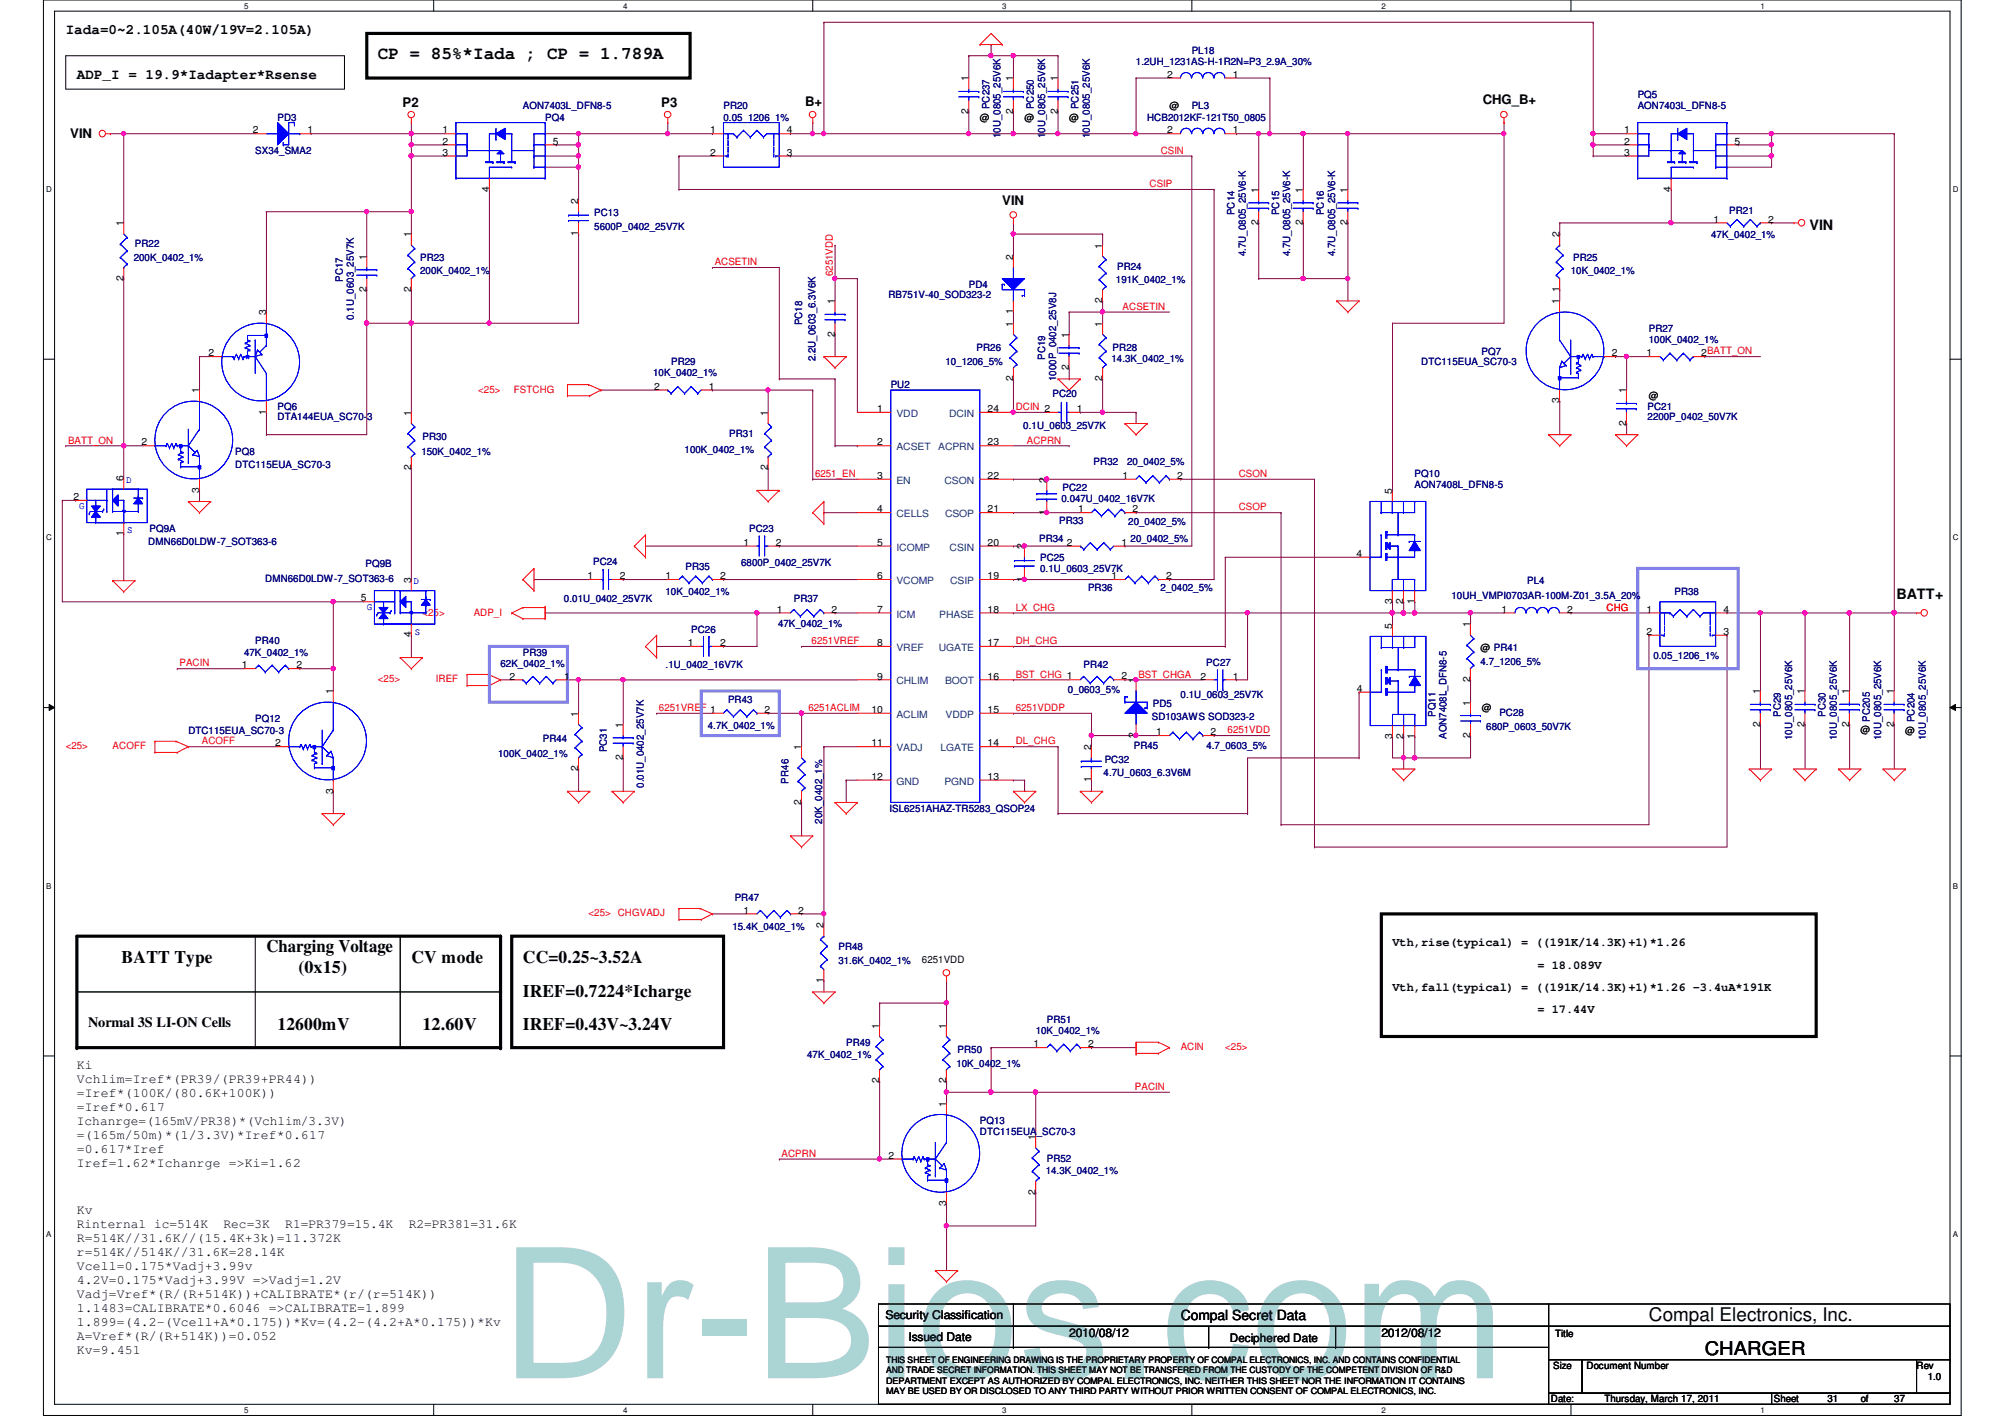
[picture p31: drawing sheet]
<svg xmlns="http://www.w3.org/2000/svg" width="297mm" height="210mm" viewBox="0 0 297 210" stroke-linecap="round" stroke-linejoin="round" font-family="sans-serif">
<defs><g id="words">
<text font-size="27" fill="#00807f" x="74.2" y="204.2">Dr-Bios.com</text>
<g font-size="2.8">
<text x="244.2" y="195.7">Compal Electronics, Inc.</text>
<text x="252.4" y="200.7">CHARGER</text>
</g>
<g font-size="2.6">
<text x="56" y="8.8">CP = 85%*Iada ; CP = 1.789A</text>
<text x="18" y="142.7">BATT Type</text>
<text x="39.4" y="141.1">Charging Voltage</text>
<text x="60.9" y="142.7">CV mode</text>
<text x="77.4" y="142.7">CC=0.25~3.52A</text>
<text x="44.2" y="144.1">(0x15)</text>
<text x="77.4" y="147.7">IREF=0.7224*Icharge</text>
<text x="41.1" y="152.6">12600mV</text>
<text x="62.6" y="152.6">12.60V</text>
<text x="77.4" y="152.6">IREF=0.43V~3.24V</text>
</g>
<g font-size="2.1">
<text x="9.7" y="5">Iada=0~2.105A(40W/19V=2.105A)</text>
<text x="11.4" y="11.6">ADP_I = 19.9*Iadapter*Rsense</text>
<text x="268" y="34">VIN</text>
<text x="280.8" y="88.7">BATT+</text>
<text x="13" y="152.2">Normal 3S LI-ON Cells</text>
<text x="174.8" y="195.6">Compal Secret Data</text>
</g>
<g font-size="1.9">
<text x="59.6" y="15.9">P2</text>
<text x="97.9" y="15.9">P3</text>
<text x="119.2" y="15.7">B+</text>
<text x="219.6" y="15.4">CHG_B+</text>
<text x="10.4" y="20.5">VIN</text>
<text x="148.4" y="30.4">VIN</text>
<text x="11.4" y="158.4">Ki</text>
<text x="11.4" y="160.4">Vchlim=Iref*(PR39/(PR39+PR44))</text>
<text x="11.4" y="162.5">=Iref*(100K/(80.6K+100K))</text>
<text x="11.4" y="164.6">=Iref*0.617</text>
<text x="11.4" y="166.7">Ichanrge=(165mV/PR38)*(Vchlim/3.3V)</text>
<text x="11.4" y="168.7">=(165m/50m)*(1/3.3V)*Iref*0.617</text>
<text x="11.4" y="170.8">=0.617*Iref</text>
<text x="11.4" y="172.9">Iref=1.62*Ichanrge =&gt;Ki=1.62</text>
<text x="11.4" y="179.8">Kv</text>
<text x="11.4" y="184">R=514K//31.6K//(15.4K+3k)=11.372K</text>
<text x="11.4" y="181.9">Rinternal ic=514K</text>
<text x="33.1" y="181.9">Rec=3K</text>
<text x="42.2" y="181.9">R1=PR379=15.4K</text>
<text x="60.5" y="181.9">R2=PR381=31.6K</text>
<text x="11.4" y="186">r=514K//514K//31.6K=28.14K</text>
<text x="11.4" y="188.1">Vcell=0.175*Vadj+3.99v</text>
<text x="11.4" y="190.2">4.2V=0.175*Vadj+3.99V =&gt;Vadj=1.2V</text>
<text x="11.4" y="192.3">Vadj=Vref*(R/(R+514K))+CALIBRATE*(r/(r=514K))</text>
<text x="11.4" y="194.3">1.1483=CALIBRATE*0.6046 =&gt;CALIBRATE=1.899</text>
<text x="11.4" y="196.4">1.899=(4.2-(Vcell+A*0.175))*Kv=(4.2-(4.2+A*0.175))*Kv</text>
<text x="11.4" y="198.5">A=Vref*(R/(R+514K))=0.052</text>
<text x="11.4" y="200.6">Kv=9.451</text>
</g>
<g font-size="1.8">
<text x="206.2" y="140.2">Vth,rise(typical) = ((191K/14.3K)+1)*1.26</text>
<text x="227.7" y="143.5">= 18.089V</text>
<text x="206.2" y="146.8">Vth,fall(typical) = ((191K/14.3K)+1)*1.26 -3.4uA*191K</text>
<text x="227.7" y="150.1">= 17.44V</text>
<text x="131.1" y="195.4">Security Classification</text>
<text x="134.5" y="198.6">Issued Date</text>
<text x="158.3" y="198.1">2010/08/12</text>
<text x="204.5" y="198.1">2012/08/12</text>
</g>
<text font-size="1.7" x="182.1" y="198.7">Deciphered Date</text>
<g font-size="1.5" fill="#000080">
<text x="168.2" y="9.6">1.2UH_1231AS-H-1R2N=P3_2.9A_30%</text>
<text x="176.5" y="8">PL18</text>
<text x="41.1" y="17.9">PD3</text>
<text x="77.4" y="16.2">AON7403L_DFN8-5</text>
<text x="80.7" y="17.9">PQ4</text>
<text x="107.1" y="16.2">PR20</text>
<text x="107.1" y="17.9">0.05_1206_1%</text>
<text x="146.5" y="16.2" transform="rotate(-90 146.5 16.2)">PC237</text>
<text x="153.1" y="16.2" transform="rotate(-90 153.1 16.2)">PC250</text>
<text x="159.7" y="16.2" transform="rotate(-90 159.7 16.2)">PC251</text>
<text x="169.9" y="17.9">HCB2012KF-121T50_0805</text>
<text x="176.5" y="16.2">PL3</text>
<text x="242.5" y="14.6">PQ5</text>
<text x="242.5" y="16.2">AON7403L_DFN8-5</text>
<text x="37.8" y="22.8">SX34_SMA2</text>
<text x="148.2" y="20.5" transform="rotate(-90 148.2 20.5)">10U_0805_25V6K</text>
<text x="154.8" y="20.5" transform="rotate(-90 154.8 20.5)">10U_0805_25V6K</text>
<text x="161.4" y="20.5" transform="rotate(-90 161.4 20.5)">10U_0805_25V6K</text>
<text x="88" y="32">PC13</text>
<text x="88" y="34">5600P_0402_25V7K</text>
<text x="182.8" y="31.9" transform="rotate(-90 182.8 31.9)">PC14</text>
<text x="189.4" y="31.9" transform="rotate(-90 189.4 31.9)">PC15</text>
<text x="196" y="31.9" transform="rotate(-90 196 31.9)">PC16</text>
<text x="253.4" y="35.2">47K_0402_1%</text>
<text x="256.1" y="31.7">PR21</text>
<text x="19.8" y="38.6">200K_0402_1%</text>
<text x="20" y="36.5">PR22</text>
<text x="50.8" y="41.8" transform="rotate(-90 50.8 41.8)">PC17</text>
<text x="62.2" y="38.6">PR23</text>
<text x="62.2" y="40.6">200K_0402_1%</text>
<text x="165.2" y="41.9">191K_0402_1%</text>
<text x="165.4" y="40">PR24</text>
<text x="184.5" y="38" transform="rotate(-90 184.5 38)">4.7U_0805_25V6-K</text>
<text x="191.1" y="38" transform="rotate(-90 191.1 38)">4.7U_0805_25V6-K</text>
<text x="197.7" y="38" transform="rotate(-90 197.7 38)">4.7U_0805_25V6-K</text>
<text x="232.6" y="40.6">10K_0402_1%</text>
<text x="232.9" y="38.6">PR25</text>
<text x="52.4" y="47.4" transform="rotate(-90 52.4 47.4)">0.1U_0603_25V7K</text>
<text x="131.6" y="44.1">RB751V-40_SOD323-2</text>
<text x="143.5" y="42.6">PD4</text>
<text x="118.8" y="48.2" transform="rotate(-90 118.8 48.2)">PC18</text>
<text x="120.8" y="53.5" transform="rotate(-90 120.8 53.5)">2.2U_0603_6.3V6K</text>
<text x="144.6" y="52">PR26</text>
<text x="154.7" y="53.3" transform="rotate(-90 154.7 53.3)">PC19</text>
<text x="164.6" y="53.7">14.3K_0402_1%</text>
<text x="164.8" y="52">PR28</text>
<text x="219.4" y="52.5">PQ7</text>
<text x="244.1" y="49.2">PR27</text>
<text x="244.1" y="50.9">100K_0402_1%</text>
<text x="96.7" y="55.7">10K_0402_1%</text>
<text x="99.4" y="54">PR29</text>
<text x="131.9" y="57.5">PU2</text>
<text x="140" y="54">10_1206_5%</text>
<text x="155.8" y="58.8">PC20</text>
<text x="156.4" y="56.5" transform="rotate(-90 156.4 56.5)">1000P_0402_25V8J</text>
<text x="210.4" y="54">DTC115EUA_SC70-3</text>
<text x="41.1" y="60.8">PQ6</text>
<text x="41.1" y="62.3">DTA144EUA_SC70-3</text>
<text x="62.6" y="65.2">PR30</text>
<text x="108" y="64.8">PR31</text>
<text x="151.5" y="63.6">0.1U_0603_25V7K</text>
<text x="244" y="60.8">PC21</text>
<text x="244" y="62.3">2200P_0402_50V7K</text>
<text x="34.8" y="67.4">PQ8</text>
<text x="34.8" y="69.4">DTC115EUA_SC70-3</text>
<text x="62.4" y="67.4">150K_0402_1%</text>
<text x="101.4" y="67.1">100K_0402_1%</text>
<text x="161.9" y="68.9">PR32</text>
<text x="166.9" y="68.9">20_0402_5%</text>
<text x="209.5" y="70.7">PQ10</text>
<text x="156.8" y="77.6">PR33</text>
<text x="157.2" y="74.3">0.047U_0402_16V7K</text>
<text x="157.3" y="72.7">PC22</text>
<text x="167.1" y="77.8">20_0402_5%</text>
<text x="209.5" y="72.3">AON7408L_DFN8-5</text>
<text x="22" y="80.8">DMN66D0LDW-7_SOT363-6</text>
<text x="22.1" y="78.8">PQ9A</text>
<text x="87.8" y="83.7">PC24</text>
<text x="109.8" y="83.9">6800P_0402_25V7K</text>
<text x="110.9" y="78.8">PC23</text>
<text x="153.9" y="80.3">PR34</text>
<text x="154" y="83.1">PC25</text>
<text x="167.4" y="80.3">20_0402_5%</text>
<text x="39.3" y="86.2">DMN66D0LDW-7_SOT363-6</text>
<text x="54.1" y="84.1">PQ9B</text>
<text x="83.5" y="89.2">0.01U_0402_25V7K</text>
<text x="98.5" y="88.2">10K_0402_1%</text>
<text x="101.5" y="84.4">PR35</text>
<text x="117.5" y="89.2">PR37</text>
<text x="154" y="84.7">0.1U_0603_25V7K</text>
<text x="161.1" y="87.5">PR36</text>
<text x="171.9" y="87.5">2_0402_5%</text>
<text x="214.9" y="88.7">10UH_VMPI0703AR-100M-Z01_3.5A_20%</text>
<text x="226.2" y="86.5">PL4</text>
<text x="248" y="88.2">PR38</text>
<text x="37.8" y="95.5">PR40</text>
<text x="102.4" y="93.8">PC26</text>
<text x="115.2" y="92.8">47K_0402_1%</text>
<text x="36.1" y="97.1">47K_0402_1%</text>
<text x="74.1" y="98.8">62K_0402_1%</text>
<text x="77.4" y="97.1">PR39</text>
<text x="98.5" y="98.9">.1U_0402_16V7K</text>
<text x="160.5" y="98.9">PR42</text>
<text x="178.6" y="98.6">PC27</text>
<text x="219.2" y="98.6">4.7_1206_5%</text>
<text x="244.8" y="97.6">0.05_1206_1%</text>
<text x="37.8" y="107">PQ12</text>
<text x="104.8" y="108">4.7K_0402_1%</text>
<text x="107.8" y="104.2">PR43</text>
<text x="158.1" y="102.7">0_0603_5%</text>
<text x="170.6" y="106.7">SD103AWS SOD323-2</text>
<text x="170.7" y="104.7">PD5</text>
<text x="174.8" y="103.4">0.1U_0603_25V7K</text>
<text x="212.5" y="106.2" transform="rotate(-90 212.5 106.2)">PQ11</text>
<text x="222" y="106">PC28</text>
<text x="263.7" y="106.2" transform="rotate(-90 263.7 106.2)">PC29</text>
<text x="270.3" y="106.2" transform="rotate(-90 270.3 106.2)">PC30</text>
<text x="276.9" y="107" transform="rotate(-90 276.9 107)">PC205</text>
<text x="283.5" y="107" transform="rotate(-90 283.5 107)">PC204</text>
<text x="27.9" y="108.7">DTC115EUA_SC70-3</text>
<text x="73.8" y="112.1">100K_0402_1%</text>
<text x="80.4" y="110">PR44</text>
<text x="89.9" y="111.4" transform="rotate(-90 89.9 111.4)">PC31</text>
<text x="163.6" y="113.1">PC32</text>
<text x="167.9" y="111">PR45</text>
<text x="178.6" y="111">4.7_0603_5%</text>
<text x="214.2" y="109.5" transform="rotate(-90 214.2 109.5)">AON7408L_DFN8-5</text>
<text x="220.1" y="108.2">680P_0603_50V7K</text>
<text x="265.4" y="109.6" transform="rotate(-90 265.4 109.6)">10U_0805_25V6K</text>
<text x="272" y="109.6" transform="rotate(-90 272 109.6)">10U_0805_25V6K</text>
<text x="278.5" y="109.6" transform="rotate(-90 278.5 109.6)">10U_0805_25V6K</text>
<text x="285.2" y="109.6" transform="rotate(-90 285.2 109.6)">10U_0805_25V6K</text>
<text x="95.3" y="116.7" transform="rotate(-90 95.3 116.7)">0.01U_0402_25V7K</text>
<text x="116.8" y="116.1" transform="rotate(-90 116.8 116.1)">PR46</text>
<text x="163.4" y="114.9">4.7U_0603_6.3V6M</text>
<text x="121.7" y="122" transform="rotate(-90 121.7 122)">20K_0402_1%</text>
<text x="131.7" y="120.2">ISL6251AHAZ-TR5283_QSOP24</text>
<text x="108.4" y="137.7">15.4K_0402_1%</text>
<text x="108.8" y="133.4">PR47</text>
<text x="124.2" y="140.7">PR48</text>
<text x="124.2" y="142.8">31.6K_0402_1%</text>
<text x="125.3" y="154.9">PR49</text>
<text x="153.4" y="153.2">10K_0402_1%</text>
<text x="155" y="151.6">PR51</text>
<text x="119.5" y="156.7">47K_0402_1%</text>
<text x="141.6" y="158">10K_0402_1%</text>
<text x="141.8" y="156">PR50</text>
<text x="145.1" y="166.4">PQ13</text>
<text x="145.1" y="168.1">DTC115EUA_SC70-3</text>
<text x="154.8" y="173.9">14.3K_0402_1%</text>
<text x="155" y="172.1">PR52</text>
</g>
<g font-size="1.5">
<text x="172.8" y="11.5">2</text>
<text x="182.6" y="11.5">1</text>
<text x="143.4" y="16.8" transform="rotate(-90 143.4 16.8)">2</text>
<text x="143.4" y="12.1" transform="rotate(-90 143.4 12.1)">1</text>
<text x="145.1" y="17.9">@</text>
<text x="150" y="16.8" transform="rotate(-90 150 16.8)">2</text>
<text x="150" y="12.1" transform="rotate(-90 150 12.1)">1</text>
<text x="151.7" y="17.9">@</text>
<text x="156.6" y="16.8" transform="rotate(-90 156.6 16.8)">2</text>
<text x="156.6" y="12.1" transform="rotate(-90 156.6 12.1)">1</text>
<text x="158.3" y="17.9">@</text>
<text x="173.2" y="16.2">@</text>
<text x="37.5" y="19.8">2</text>
<text x="45.5" y="19.8">1</text>
<text x="65.5" y="19.8">1</text>
<text x="65.5" y="21.4">2</text>
<text x="65.5" y="23.1">3</text>
<text x="81.9" y="21.4">5</text>
<text x="105.1" y="23.1">2</text>
<text x="105.1" y="19.8">1</text>
<text x="116.5" y="19.8">4</text>
<text x="116.5" y="23.1">3</text>
<text x="172.8" y="19.8">2</text>
<text x="182.6" y="19.8">1</text>
<text x="240.5" y="19.8">1</text>
<text x="240.5" y="21.4">2</text>
<text x="240.5" y="23.1">3</text>
<text x="256.9" y="21.4">5</text>
<text x="72.4" y="28.4" transform="rotate(-90 72.4 28.4)">4</text>
<text x="186.3" y="28.6" transform="rotate(-90 186.3 28.6)">1</text>
<text x="192.9" y="28.6" transform="rotate(-90 192.9 28.6)">1</text>
<text x="199.5" y="28.6" transform="rotate(-90 199.5 28.6)">1</text>
<text x="247.4" y="28.4" transform="rotate(-90 247.4 28.4)">4</text>
<text x="18.3" y="33.5" transform="rotate(-90 18.3 33.5)">1</text>
<text x="60.9" y="35.2" transform="rotate(-90 60.9 35.2)">1</text>
<text x="85.6" y="30.2" transform="rotate(-90 85.6 30.2)">2</text>
<text x="85.6" y="35" transform="rotate(-90 85.6 35)">1</text>
<text x="186.3" y="33.4" transform="rotate(-90 186.3 33.4)">2</text>
<text x="192.9" y="33.4" transform="rotate(-90 192.9 33.4)">2</text>
<text x="199.5" y="33.4" transform="rotate(-90 199.5 33.4)">2</text>
<text x="230.9" y="35.2" transform="rotate(-90 230.9 35.2)">2</text>
<text x="253.7" y="33">1</text>
<text x="261.8" y="33">2</text>
<text x="18.3" y="41.6" transform="rotate(-90 18.3 41.6)">2</text>
<text x="54.3" y="38.5" transform="rotate(-90 54.3 38.5)">1</text>
<text x="150" y="38.5" transform="rotate(-90 150 38.5)">2</text>
<text x="163.2" y="36.8" transform="rotate(-90 163.2 36.8)">1</text>
<text x="39.4" y="46.7" transform="rotate(-90 39.4 46.7)">3</text>
<text x="54.3" y="43.3" transform="rotate(-90 54.3 43.3)">2</text>
<text x="60.9" y="43.3" transform="rotate(-90 60.9 43.3)">2</text>
<text x="123.6" y="45.1" transform="rotate(-90 123.6 45.1)">1</text>
<text x="150" y="46.6" transform="rotate(-90 150 46.6)">1</text>
<text x="163.2" y="44.9" transform="rotate(-90 163.2 44.9)">2</text>
<text x="230.9" y="45.1" transform="rotate(-90 230.9 45.1)">1</text>
<text x="230.9" y="43.3" transform="rotate(-90 230.9 43.3)">1</text>
<text x="30.9" y="52.8">2</text>
<text x="123.6" y="49.9" transform="rotate(-90 123.6 49.9)">2</text>
<text x="150" y="48.4" transform="rotate(-90 150 48.4)">1</text>
<text x="158.3" y="50" transform="rotate(-90 158.3 50)">1</text>
<text x="163.2" y="48.4" transform="rotate(-90 163.2 48.4)">1</text>
<text x="238.7" y="52.8">2</text>
<text x="243.8" y="52.8">1</text>
<text x="251.9" y="52.8">2BATT_ON</text>
<text x="29.5" y="58.3" transform="rotate(-90 29.5 58.3)">1</text>
<text x="96.9" y="57.7">2</text>
<text x="105" y="57.7">1</text>
<text x="150" y="56.5" transform="rotate(-90 150 56.5)">2</text>
<text x="158.3" y="54.8" transform="rotate(-90 158.3 54.8)">2</text>
<text x="163.2" y="56.5" transform="rotate(-90 163.2 56.5)">2</text>
<text x="230.9" y="59.8" transform="rotate(-90 230.9 59.8)">3</text>
<text x="240.8" y="58.3" transform="rotate(-90 240.8 58.3)">1</text>
<text x="244.1" y="59.1">@</text>
<text x="20.9" y="66">2</text>
<text x="39.4" y="61.4" transform="rotate(-90 39.4 61.4)">1</text>
<text x="60.9" y="61.6" transform="rotate(-90 60.9 61.6)">1</text>
<text x="113.7" y="61.6" transform="rotate(-90 113.7 61.6)">1</text>
<text x="129.9" y="66">2</text>
<text x="129.9" y="61">1</text>
<text x="146.2" y="61">24</text>
<text x="146.2" y="66">23</text>
<text x="159.4" y="61">1</text>
<text x="240.8" y="63.1" transform="rotate(-90 240.8 63.1)">2</text>
<text x="18.3" y="71.3" transform="rotate(-90 18.3 71.3)">6</text>
<text x="60.9" y="69.7" transform="rotate(-90 60.9 69.7)">2</text>
<text x="113.7" y="69.7" transform="rotate(-90 113.7 69.7)">2</text>
<text x="129.9" y="70.9">3</text>
<text x="146.2" y="70.9">22</text>
<text x="155" y="71.5" transform="rotate(-90 155 71.5)">2</text>
<text x="166.2" y="70.9">1</text>
<text x="174.3" y="70.9">2</text>
<text x="10.9" y="74.1">2</text>
<text x="29.5" y="73" transform="rotate(-90 29.5 73)">3</text>
<text x="129.9" y="75.9">4</text>
<text x="146.2" y="75.9">21</text>
<text x="155" y="76.3" transform="rotate(-90 155 76.3)">1</text>
<text x="159.6" y="75.9">1</text>
<text x="167.7" y="75.9">2</text>
<text x="206.1" y="73.1" transform="rotate(-90 206.1 73.1)">5</text>
<text x="18.3" y="79.4" transform="rotate(-90 18.3 79.4)">1</text>
<text x="110.1" y="80.8">1</text>
<text x="114.9" y="80.8">2</text>
<text x="129.9" y="80.8">5</text>
<text x="146.2" y="80.8">20</text>
<text x="151.7" y="81.4" transform="rotate(-90 151.7 81.4)">2</text>
<text x="158" y="80.9">2</text>
<text x="166.1" y="80.9">1</text>
<text x="200.9" y="82.5">4</text>
<text x="53.5" y="89.1">5</text>
<text x="60.9" y="86.3" transform="rotate(-90 60.9 86.3)">3</text>
<text x="87" y="85.8">1</text>
<text x="91.8" y="85.8">2</text>
<text x="98.5" y="85.8">1</text>
<text x="106.6" y="85.8">2</text>
<text x="129.9" y="85.8">6</text>
<text x="146.2" y="85.8">19</text>
<text x="151.7" y="86.2" transform="rotate(-90 151.7 86.2)">1</text>
<text x="164.6" y="85.8">1</text>
<text x="172.7" y="85.8">2</text>
<text x="206.1" y="89.5" transform="rotate(-90 206.1 89.5)">3</text>
<text x="207.8" y="89.5" transform="rotate(-90 207.8 89.5)">2</text>
<text x="209.4" y="89.5" transform="rotate(-90 209.4 89.5)">1</text>
<text x="60.9" y="94.4" transform="rotate(-90 60.9 94.4)">4</text>
<text x="101.8" y="95.7">1</text>
<text x="106.6" y="95.7">2</text>
<text x="115" y="90.7">1</text>
<text x="123.1" y="90.7">2</text>
<text x="129.9" y="95.7">8</text>
<text x="129.9" y="90.8">7</text>
<text x="146.2" y="90.8">18</text>
<text x="146.2" y="95.7">17</text>
<text x="206.2" y="93.1" transform="rotate(-90 206.2 93.1)">5</text>
<text x="217.7" y="93" transform="rotate(-90 217.7 93)">1</text>
<text x="222.3" y="90.8">1</text>
<text x="232.1" y="90.8">2</text>
<text x="243.8" y="94.1">2</text>
<text x="243.8" y="90.8">1</text>
<text x="255.2" y="90.8">4</text>
<text x="255.2" y="94.1">3</text>
<text x="35.8" y="99">1</text>
<text x="43.9" y="99">2</text>
<text x="75.4" y="100.7">2</text>
<text x="83.5" y="100.7">1</text>
<text x="129.9" y="100.7">9</text>
<text x="146.2" y="100.7">16</text>
<text x="166" y="100.7">2</text>
<text x="168.2" y="101.2" transform="rotate(-90 168.2 101.2)">1</text>
<text x="177.8" y="100.7">2</text>
<text x="182.6" y="100.7">1</text>
<text x="217.7" y="101" transform="rotate(-90 217.7 101)">2</text>
<text x="219.2" y="96.4">@ PR41</text>
<text x="49.3" y="102.9" transform="rotate(-90 49.3 102.9)">1</text>
<text x="85.6" y="106.2" transform="rotate(-90 85.6 106.2)">1</text>
<text x="92.2" y="107.8" transform="rotate(-90 92.2 107.8)">1</text>
<text x="113.2" y="105.6">2</text>
<text x="129.1" y="105.6">10</text>
<text x="146.2" y="105.6">15</text>
<text x="200.9" y="102.5">4</text>
<text x="217.7" y="104.5" transform="rotate(-90 217.7 104.5)">1</text>
<text x="219.4" y="105.4">@</text>
<text x="260.6" y="107.6" transform="rotate(-90 260.6 107.6)">2</text>
<text x="260.6" y="102.9" transform="rotate(-90 260.6 102.9)">1</text>
<text x="267.2" y="107.6" transform="rotate(-90 267.2 107.6)">2</text>
<text x="267.2" y="102.9" transform="rotate(-90 267.2 102.9)">1</text>
<text x="273.8" y="107.6" transform="rotate(-90 273.8 107.6)">2</text>
<text x="273.8" y="102.9" transform="rotate(-90 273.8 102.9)">1</text>
<text x="280.4" y="107.6" transform="rotate(-90 280.4 107.6)">2</text>
<text x="280.4" y="102.9" transform="rotate(-90 280.4 102.9)">1</text>
<text x="40.8" y="110.6">2</text>
<text x="92.2" y="112.6" transform="rotate(-90 92.2 112.6)">2</text>
<text x="118.6" y="111.1" transform="rotate(-90 118.6 111.1)">1</text>
<text x="129.1" y="110.6">11</text>
<text x="146.2" y="110.6">14</text>
<text x="161.6" y="111.1" transform="rotate(-90 161.6 111.1)">2</text>
<text x="168.2" y="109.3" transform="rotate(-90 168.2 109.3)">2</text>
<text x="171.2" y="108.9">1</text>
<text x="179.3" y="108.9">2</text>
<text x="206.2" y="109.5" transform="rotate(-90 206.2 109.5)">3</text>
<text x="207.8" y="109.5" transform="rotate(-90 207.8 109.5)">2</text>
<text x="209.5" y="109.5" transform="rotate(-90 209.5 109.5)">1</text>
<text x="217.7" y="109.3" transform="rotate(-90 217.7 109.3)">2</text>
<text x="275.5" y="108.7">@</text>
<text x="282.1" y="108.7">@</text>
<text x="49.3" y="117.5" transform="rotate(-90 49.3 117.5)">3</text>
<text x="85.6" y="114.2" transform="rotate(-90 85.6 114.2)">2</text>
<text x="118.6" y="119.2" transform="rotate(-90 118.6 119.2)">2</text>
<text x="129.1" y="115.5">12</text>
<text x="146.2" y="115.5">13</text>
<text x="161.6" y="115.9" transform="rotate(-90 161.6 115.9)">1</text>
<text x="110.1" y="135.3">1</text>
<text x="118.2" y="135.3">2</text>
<text x="122" y="137.5" transform="rotate(-90 122 137.5)">2</text>
<text x="136.5" y="142.7">6251VDD</text>
<text x="122" y="145.6" transform="rotate(-90 122 145.6)">1</text>
<text x="130.2" y="152.4" transform="rotate(-90 130.2 152.4)">1</text>
<text x="140.1" y="152.4" transform="rotate(-90 140.1 152.4)">1</text>
<text x="153" y="155.1">1</text>
<text x="161.1" y="155.1">2</text>
<text x="130.2" y="160.5" transform="rotate(-90 130.2 160.5)">2</text>
<text x="140.1" y="160.5" transform="rotate(-90 140.1 160.5)">2</text>
<text x="140.1" y="163.9" transform="rotate(-90 140.1 163.9)">1</text>
<text x="131.6" y="171.6">2</text>
<text x="153.3" y="168.9" transform="rotate(-90 153.3 168.9)">1</text>
<text x="140.1" y="178.6" transform="rotate(-90 140.1 178.6)">3</text>
<text x="153.3" y="177" transform="rotate(-90 153.3 177)">2</text>
<text x="230.3" y="198">Title</text>
<text x="230" y="202.8">Size</text>
<text x="234.9" y="202.8">Document Number</text>
<text x="283.8" y="202.8">Rev</text>
<text x="229.6" y="207.7">Date:</text>
<text x="237.6" y="207.7">Thursday, March 17, 2011</text>
<text x="262.7" y="207.7">Sheet</text>
<text x="270.6" y="207.7">31</text>
<text x="275.5" y="207.7">of</text>
<text x="280.5" y="207.7">37</text>
<text x="285.4" y="204.4">1.0</text>
</g>
<g font-size="1.5" fill="#f00">
<text x="171.9" y="22.8">CSIN</text>
<text x="170.2" y="27.7">CSIP</text>
<text x="105.8" y="39.3">ACSETIN</text>
<text x="123.3" y="40.9" transform="rotate(-90 123.3 40.9)">6251VDD</text>
<text x="166.2" y="45.9">ACSETIN</text>
<text x="70.8" y="58.2">&lt;25&gt;</text>
<text x="76.1" y="58.2">FSTCHG</text>
<text x="10.1" y="65.7">BATT_ON</text>
<text x="150.4" y="60.7">DCIN 2</text>
<text x="152.1" y="65.7">ACPRN</text>
<text x="120.7" y="70.7">6251_EN</text>
<text x="183.4" y="70.7">CSON</text>
<text x="183.4" y="75.6">CSOP</text>
<text x="62.6" y="91.2">&lt;25&gt;</text>
<text x="70.1" y="91.2">ADP_I</text>
<text x="120.2" y="95.4">6251VREF</text>
<text x="150.4" y="95.4">DH_CHG</text>
<text x="150.4" y="90.5">LX_CHG</text>
<text x="237.9" y="90.5">CHG</text>
<text x="26.6" y="98.7">PACIN</text>
<text x="56" y="101.1">&lt;25&gt;</text>
<text x="64.6" y="101.1">IREF</text>
<text x="150.4" y="100.4">BST_CHG 1</text>
<text x="168.6" y="100.4">BST_CHGA</text>
<text x="97.6" y="105.3">6251VREF 1</text>
<text x="119.7" y="105.3">6251ACLIM</text>
<text x="150.4" y="105.3">6251VDDP</text>
<text x="9.7" y="111">&lt;25&gt;</text>
<text x="16.7" y="111">ACOFF</text>
<text x="29.9" y="110.3">ACOFF</text>
<text x="150.4" y="110.3">DL_CHG</text>
<text x="181.8" y="108.6">6251VDD</text>
<text x="87.2" y="135.8">&lt;25&gt; CHGVADJ</text>
<text x="174.8" y="155.6">ACIN</text>
<text x="181.4" y="155.6">&lt;25&gt;</text>
<text x="168.1" y="161.5">PACIN</text>
<text x="115.7" y="171.4">ACPRN</text>
</g>
<g font-size="1.5" fill="#004080">
<text x="132.7" y="61.8">VDD</text>
<text x="140.5" y="61.8">DCIN</text>
<text x="132.7" y="66.7">ACSET</text>
<text x="132.7" y="71.7">EN</text>
<text x="138.9" y="66.7">ACPRN</text>
<text x="139.9" y="71.7">CSON</text>
<text x="132.7" y="76.6">CELLS</text>
<text x="139.9" y="76.6">CSOP</text>
<text x="132.7" y="81.6">ICOMP</text>
<text x="140.6" y="81.6">CSIN</text>
<text x="132.7" y="86.5">VCOMP</text>
<text x="140.7" y="86.5">CSIP</text>
<text x="132.7" y="91.5">ICM</text>
<text x="139.1" y="91.5">PHASE</text>
<text x="132.7" y="96.4">VREF</text>
<text x="132.7" y="101.4">CHLIM</text>
<text x="139" y="96.4">UGATE</text>
<text x="139.9" y="101.4">BOOT</text>
<text x="132.7" y="106.3">ACLIM</text>
<text x="140" y="106.3">VDDP</text>
<text x="132.7" y="111.3">VADJ</text>
<text x="139.3" y="111.3">LGATE</text>
<text x="132.7" y="116.2">GND</text>
<text x="139.9" y="116.2">PGND</text>
</g>
<g font-size="1.5" fill="#00f">
<text x="18.7" y="71.5">D</text>
<text x="11.7" y="75.3">G</text>
<text x="18.8" y="79">S</text>
<text x="61.2" y="86.6">D</text>
<text x="54.3" y="90.4">G</text>
<text x="61.4" y="94">S</text>
</g>
<g font-size="1.3">
<text x="131.2" y="201.9">THIS SHEET OF ENGINEERING DRAWING IS THE PROPRIETARY PROPERTY OF COMPAL ELECTRONICS, INC. AND CONTAINS CONFIDENTIAL</text>
<text x="131.2" y="203.4">AND TRADE SECRET INFORMATION. THIS SHEET MAY NOT BE TRANSFERED FROM THE CUSTODY OF THE COMPETENT DIVISION OF R&amp;D</text>
<text x="131.2" y="205">DEPARTMENT EXCEPT AS AUTHORIZED BY COMPAL ELECTRONICS, INC. NEITHER THIS SHEET NOR THE INFORMATION IT CONTAINS</text>
<text x="131.2" y="206.5">MAY BE USED BY OR DISCLOSED TO ANY THIRD PARTY WITHOUT PRIOR WRITTEN CONSENT OF COMPAL ELECTRONICS, INC.</text>
</g>
<g font-size="1.2">
<text x="36.1" y="1.3">5</text>
<text x="92.3" y="1.3">4</text>
<text x="148.4" y="1.3">3</text>
<text x="204.6" y="1.3">2</text>
<text x="260.7" y="1.3">1</text>
<text x="6.9" y="28.5">D</text>
<text x="289.2" y="28.5">D</text>
<text x="6.9" y="80.1">C</text>
<text x="289.2" y="80.1">C</text>
<text x="6.9" y="131.7">B</text>
<text x="289.2" y="131.7">B</text>
<text x="6.9" y="183.3">A</text>
<text x="289.2" y="183.3">A</text>
<text x="36.1" y="209.3">5</text>
<text x="92.3" y="209.3">4</text>
<text x="148.4" y="209.3">3</text>
<text x="204.6" y="209.3">2</text>
<text x="260.7" y="209.3">1</text>
</g>
</g></defs>
<path d="M6.4 0h284v209.7h-284zM8.1 1.7h280.7v206.3h-280.7z" fill="none" stroke="#000" stroke-width=".15"/>
<g fill="#fff">
<path d="M36.1 .2h.6v1.3h-.6z"/>
<path d="M36.1 208.2h.6v1.3h-.6z"/>
</g>
<path d="M64.2 0v1.7M64.2 208v1.7" fill="none" stroke="#000" stroke-width=".15"/>
<g fill="#fff">
<path d="M92.3 .2h.6v1.3h-.6z"/>
<path d="M92.3 208.2h.6v1.3h-.6z"/>
</g>
<path d="M120.3 0v1.7M120.3 208v1.7" fill="none" stroke="#000" stroke-width=".15"/>
<g fill="#fff">
<path d="M148.4 .2h.6v1.3h-.6z"/>
<path d="M148.4 208.2h.6v1.3h-.6z"/>
</g>
<path d="M176.5 0v1.7M176.5 208v1.7" fill="none" stroke="#000" stroke-width=".15"/>
<g fill="#fff">
<path d="M204.6 .2h.5v1.3h-.5z"/>
<path d="M204.6 208.2h.5v1.3h-.5z"/>
</g>
<path d="M232.6 0v1.7M232.6 208v1.7" fill="none" stroke="#000" stroke-width=".15"/>
<g fill="#fff">
<path d="M260.7 .2h.6v1.3h-.6z"/>
<path d="M260.7 208.2h.6v1.3h-.6z"/>
<path d="M6.9 27.4h.8v1.3h-.8z"/>
<path d="M289.2 27.4h.8v1.3h-.8z"/>
<path d="M6.9 79h.8v1.3h-.8z"/>
<path d="M289.2 79h.8v1.3h-.8z"/>
</g>
<path d="M6.4 53.2h1.7M288.7 53.2h1.7" fill="none" stroke="#000" stroke-width=".15"/>
<g fill="#fff">
<path d="M6.9 130.6h.7v1.3h-.7z"/>
<path d="M289.2 130.6h.7v1.3h-.7z"/>
</g>
<path d="M6.4 104.8h1.7M7.3 104.4l.8 .4-.8 .4zM288.7 104.8l.9-.4v.8zM288.7 104.8h1.7" fill="none" stroke="#000" stroke-width=".15"/>
<path d="M7.3 104.4l.8 .4-.8 .4zM288.7 104.8l.9-.4v.8z" fill="#000"/>
<g fill="#fff">
<path d="M6.9 182.2h.7v1.3h-.7z"/>
<path d="M289.2 182.2h.7v1.3h-.7z"/>
</g>
<path d="M6.4 156.4h1.7M288.7 156.4h1.7" fill="none" stroke="#000" stroke-width=".15"/>
<g fill="none" stroke="#800040" stroke-width=".15">
<path d="M98.9 19.8h.1M98.9 19.8h6.6M98.9 18.2v1.6M105.5 19.8h.1M181.4 95.8h.1M181.4 82.5v13.3M273.9 90.8h.1M273.9 90.8h6.6M92.3 112.3h.1M92.3 112.3v4.9M122 110.6h.1M122 110.6h5"/>
<path d="M150.1 110.6h.1M150.1 110.6h6.6M156.7 110.6h.1M156.7 110.6v9.9M206.2 109.1h.1M206.2 109.1v3.2h1.7M207.9 112.3h.1M207.9 109.1h.1M207.9 109.1v4.8M189.7 122.2h.1M189.7 122.2h54.5"/>
</g>
<circle cx="273.9" cy="90.8" r=".32" fill="#f0f"/>
<circle cx="273.9" cy="90.8" r=".32" fill="none" stroke="#f0f" stroke-width=".15"/>
<path d="M100.5 23.1h.1M100.5 23.1h5M100.5 23.1v5M117 23.1h.1M117 23.1h59.5M217.8 90.8h.1M217.8 90.8h4.9M201.2 112.3h.1M201.2 112.3h-16.5v8.2M156.7 120.5h.1M156.7 120.5h28M184.7 120.5h.1" fill="none" stroke="#800040" stroke-width=".15"/>
<circle cx="217.7" cy="90.8" r=".32" fill="#f0f"/>
<circle cx="217.7" cy="90.8" r=".32" fill="none" stroke="#f0f" stroke-width=".15"/>
<path d="M60.9 42.9h.1M60.9 42.9v5" fill="none" stroke="#800040" stroke-width=".15"/>
<circle cx="60.9" cy="47.9" r=".32" fill="#f0f"/>
<circle cx="60.9" cy="47.9" r=".32" fill="none" stroke="#f0f" stroke-width=".15"/>
<path d="M44.4 99.1h.1M44.4 99.1h5M150.1 90.8h.1M150.1 90.8h34.6M244.2 94.1h.1M244.2 94.1v28.1M255.7 94.1h.1M255.7 94.1v31.4h-61.1M150.1 105.7h.1M150.1 105.7h11.5M194.6 125.5h.1" fill="none" stroke="#800040" stroke-width=".15"/>
<circle cx="184.7" cy="90.8" r=".32" fill="#f0f"/>
<circle cx="184.7" cy="90.8" r=".32" fill="none" stroke="#f0f" stroke-width=".15"/>
<path d="M85.7 19.8h13.2M98.9 19.8h.1" fill="none" stroke="#800040" stroke-width=".15"/>
<circle cx="85.7" cy="19.8" r=".32" fill="#f0f"/>
<circle cx="85.7" cy="19.8" r=".32" fill="none" stroke="#f0f" stroke-width=".15"/>
<circle cx="98.9" cy="19.8" r=".32" fill="#f0f"/>
<circle cx="98.9" cy="19.8" r=".32" fill="none" stroke="#f0f" stroke-width=".15"/>
<path d="M54.3 42.9h.1M54.3 42.9v5M113.7 57.8h.1M113.7 57.8h6.6M92.3 100.7h.1M92.3 100.7h34.7" fill="none" stroke="#800040" stroke-width=".15"/>
<circle cx="113.7" cy="57.8" r=".32" fill="#f0f"/>
<circle cx="113.7" cy="57.8" r=".32" fill="none" stroke="#f0f" stroke-width=".15"/>
<path d="M125.3 115.6h.1M125.3 115.6v3.3M168.2 100.7h.1M168.2 100.7h9.9" fill="none" stroke="#800040" stroke-width=".15"/>
<circle cx="168.2" cy="100.7" r=".32" fill="#f0f"/>
<circle cx="168.2" cy="100.7" r=".32" fill="none" stroke="#f0f" stroke-width=".15"/>
<path d="M18.3 19.8h.1M18.3 19.8v13.2M150.1 115.6h.1M150.1 115.6h1.6M151.7 115.6h.1M151.7 115.6v1.6" fill="none" stroke="#800040" stroke-width=".15"/>
<circle cx="18.3" cy="19.8" r=".32" fill="#f0f"/>
<circle cx="18.3" cy="19.8" r=".32" fill="none" stroke="#f0f" stroke-width=".15"/>
<g fill="none" stroke="#800040" stroke-width=".15">
<path d="M39.5 31.4h.1M39.5 31.4v14.8M60.9 23.1h.1M60.9 23.1h5M18.3 41.3h.1M18.3 41.3v24.7M29.5 52.8h.1M29.5 52.8v5M29.5 52.8h1.7M60.9 47.9h11.6M72.5 47.9h.1M39.5 64.4h.1"/>
<path d="M39.5 61.1h.1M39.5 64.4h14.8M39.5 61.1v3.3M122 75.9h.1M122 75.9h5M49.4 117.2h.1M49.4 117.2v3.3"/>
</g>
<circle cx="18.3" cy="66" r=".32" fill="#f0f"/>
<circle cx="18.3" cy="66" r=".32" fill="none" stroke="#f0f" stroke-width=".15"/>
<path d="M54.3 47.9h.1M54.3 47.9h6.6M18.3 66h.1M18.3 66h3M29.5 72.6h.1M29.5 72.6v1.7M163.3 61.1h.1M163.3 61.1h4.9M217.8 90.8h.1M217.8 90.8v1.7" fill="none" stroke="#800040" stroke-width=".15"/>
<circle cx="163.2" cy="61.1" r=".32" fill="#f0f"/>
<circle cx="163.2" cy="61.1" r=".32" fill="none" stroke="#f0f" stroke-width=".15"/>
<path d="M60.9 19.8h.1M60.9 19.8h5M120.3 18.2h.1M120.3 18.2v1.6M255.7 19.8h.1M255.7 19.8h6.6" fill="none" stroke="#800040" stroke-width=".15"/>
<circle cx="60.9" cy="19.8" r=".32" fill="#f0f"/>
<circle cx="60.9" cy="19.8" r=".32" fill="none" stroke="#f0f" stroke-width=".15"/>
<path d="M209.5 90.8h.1M209.5 90.8h8.3M122 110.6h.1M122 110.6v24.8" fill="none" stroke="#800040" stroke-width=".15"/>
<circle cx="122" cy="135.4" r=".32" fill="#f0f"/>
<circle cx="122" cy="135.4" r=".32" fill="none" stroke="#f0f" stroke-width=".15"/>
<g fill="none" stroke="#800040" stroke-width=".15">
<path d="M117 19.8h.1M117 19.8h3.3M39.5 31.4h.1M39.5 31.4h14.8M168.2 61.1h.1M168.2 61.1v1.6M184.7 90.8h21.5M206.2 90.8h.1M207.9 90.8h1.6M209.5 90.8h.1M105.5 135.4h.1M105.5 135.4h4.9"/>
<path d="M122 135.4h.1M122 135.4v1.6"/>
</g>
<circle cx="207.8" cy="90.8" r=".32" fill="#f0f"/>
<circle cx="207.8" cy="90.8" r=".32" fill="none" stroke="#f0f" stroke-width=".15"/>
<circle cx="209.5" cy="90.8" r=".32" fill="#f0f"/>
<circle cx="209.5" cy="90.8" r=".32" fill="none" stroke="#f0f" stroke-width=".15"/>
<path d="M207.9 112.3h1.6M209.5 109.1h.1M209.5 112.3h.1M209.5 109.1v3.2" fill="none" stroke="#800040" stroke-width=".15"/>
<circle cx="207.8" cy="112.2" r=".32" fill="#f0f"/>
<circle cx="207.8" cy="112.2" r=".32" fill="none" stroke="#f0f" stroke-width=".15"/>
<circle cx="209.5" cy="112.2" r=".32" fill="#f0f"/>
<circle cx="209.5" cy="112.2" r=".32" fill="none" stroke="#f0f" stroke-width=".15"/>
<path d="M199.6 19.8h.1M199.6 19.8v8.3M199.6 33h.1M199.6 33v8.3M118.7 105.7h.1M118.7 105.7v4.9" fill="none" stroke="#800040" stroke-width=".15"/>
<circle cx="199.6" cy="19.8" r=".32" fill="#f0f"/>
<circle cx="199.6" cy="19.8" r=".32" fill="none" stroke="#f0f" stroke-width=".15"/>
<path d="M16.3 19.8h.1M16.3 19.8h2M113.7 105.7h.1M113.7 105.7h13.3M118.7 105.7h.1" fill="none" stroke="#800040" stroke-width=".15"/>
<circle cx="118.7" cy="105.6" r=".32" fill="#f0f"/>
<circle cx="118.7" cy="105.6" r=".32" fill="none" stroke="#f0f" stroke-width=".15"/>
<path d="M183.1 19.8h.1M183.1 19.8h3.3M193 19.8h.1M193 19.8h6.6M97.2 105.7h.1M97.2 105.7h8.3" fill="none" stroke="#800040" stroke-width=".15"/>
<circle cx="193" cy="19.8" r=".32" fill="#f0f"/>
<circle cx="193" cy="19.8" r=".32" fill="none" stroke="#f0f" stroke-width=".15"/>
<path d="M186.4 19.8h.1M186.4 19.8v8.3M188 19.8h.1M188 19.8h5" fill="none" stroke="#800040" stroke-width=".15"/>
<circle cx="186.4" cy="19.8" r=".32" fill="#f0f"/>
<circle cx="186.4" cy="19.8" r=".32" fill="none" stroke="#f0f" stroke-width=".15"/>
<path d="M186.4 33h.1M186.4 33v8.3M193 33h.1M193 33v8.3" fill="none" stroke="#800040" stroke-width=".15"/>
<circle cx="193" cy="41.2" r=".32" fill="#f0f"/>
<circle cx="193" cy="41.2" r=".32" fill="none" stroke="#f0f" stroke-width=".15"/>
<path d="M193 19.8h.1M193 19.8v8.3M163.3 56.1h.1M163.3 56.1v5M206.2 90.8h1.7M207.9 90.8h.1" fill="none" stroke="#800040" stroke-width=".15"/>
<circle cx="206.2" cy="90.8" r=".32" fill="#f0f"/>
<circle cx="206.2" cy="90.8" r=".32" fill="none" stroke="#f0f" stroke-width=".15"/>
<circle cx="207.8" cy="90.8" r=".32" fill="#f0f"/>
<circle cx="207.8" cy="90.8" r=".32" fill="none" stroke="#f0f" stroke-width=".15"/>
<path d="M54.3 47.9h.1M54.3 47.9v16.5" fill="none" stroke="#800040" stroke-width=".15"/>
<circle cx="54.3" cy="47.9" r=".32" fill="#f0f"/>
<circle cx="54.3" cy="47.9" r=".32" fill="none" stroke="#f0f" stroke-width=".15"/>
<path d="M201.2 102.5h.1M201.2 102.5v9.8M209.5 112.3h.1M209.5 112.3h8.3" fill="none" stroke="#800040" stroke-width=".15"/>
<circle cx="209.5" cy="112.2" r=".32" fill="#f0f"/>
<circle cx="209.5" cy="112.2" r=".32" fill="none" stroke="#f0f" stroke-width=".15"/>
<path d="M18.3 19.8h.1M18.3 19.8h19.5M60.9 69.3v16.6M60.9 85.9h.1M207.9 89.2h.1M207.9 89.2v1.6" fill="none" stroke="#800040" stroke-width=".15"/>
<circle cx="207.8" cy="90.8" r=".32" fill="#f0f"/>
<circle cx="207.8" cy="90.8" r=".32" fill="none" stroke="#f0f" stroke-width=".15"/>
<path d="M206.2 89.2h.1M206.2 89.2v1.6" fill="none" stroke="#800040" stroke-width=".15"/>
<circle cx="206.2" cy="90.8" r=".32" fill="#f0f"/>
<circle cx="206.2" cy="90.8" r=".32" fill="none" stroke="#f0f" stroke-width=".15"/>
<path d="M130.3 160.1h.1M130.3 160.1v11.6" fill="none" stroke="#800040" stroke-width=".15"/>
<circle cx="130.2" cy="171.7" r=".32" fill="#f0f"/>
<circle cx="130.2" cy="171.7" r=".32" fill="none" stroke="#f0f" stroke-width=".15"/>
<path d="M150.1 56.1v5M150.1 61.1h.1M115.4 171.7h.1M115.4 171.7h14.9" fill="none" stroke="#800040" stroke-width=".15"/>
<circle cx="150" cy="61.1" r=".32" fill="#f0f"/>
<circle cx="150" cy="61.1" r=".32" fill="none" stroke="#f0f" stroke-width=".15"/>
<path d="M140.2 161.8h.1M140.2 161.8v1.6M140.2 161.8h6.6" fill="none" stroke="#800040" stroke-width=".15"/>
<circle cx="146.7" cy="161.8" r=".32" fill="#f0f"/>
<circle cx="146.7" cy="161.8" r=".32" fill="none" stroke="#f0f" stroke-width=".15"/>
<circle cx="140.1" cy="161.8" r=".32" fill="#f0f"/>
<circle cx="140.1" cy="161.8" r=".32" fill="none" stroke="#f0f" stroke-width=".15"/>
<path d="M199.6 41.3h.1M199.6 41.3v3.3" fill="none" stroke="#800040" stroke-width=".15"/>
<circle cx="199.6" cy="41.2" r=".32" fill="#f0f"/>
<circle cx="199.6" cy="41.2" r=".32" fill="none" stroke="#f0f" stroke-width=".15"/>
<g fill="none" stroke="#800040" stroke-width=".15">
<path d="M122 3.3h.1M122 3.3h113.9M105.5 39.6h.1M105.5 39.6h9.9v16.5M123.7 36.3h.1M123.7 36.3v5M231 33h.1M231 33h16.5M115.4 56.1h.1M115.4 56.1h8.3M123.7 56.1h.1M123.7 56.1v9.9"/>
<path d="M18.3 79.1h.1M18.3 79.1v6.9M123.7 66h.1M123.7 66h3.3M127 66h.1M140.2 145.3h.1M140.2 145.3v3.3M146.8 155.2h.1M146.8 155.2v6.6M146.8 155.2h6.6M161.6 155.2h.1M161.6 155.2h6.6"/>
<path d="M130.3 171.7h.1M130.3 171.7h1.6M140.2 160.1h.1M140.2 160.1v1.7M140.2 181.6h.1M140.2 181.6v6.6M140.2 181.6h13.2"/>
</g>
<circle cx="140.1" cy="181.6" r=".32" fill="#f0f"/>
<circle cx="140.1" cy="181.6" r=".32" fill="none" stroke="#f0f" stroke-width=".15"/>
<path d="M153.4 176.7h.1M153.4 161.8h.1M153.4 176.7v4.9M153.4 161.8h19.8" fill="none" stroke="#800040" stroke-width=".15"/>
<circle cx="153.3" cy="161.8" r=".32" fill="#f0f"/>
<circle cx="153.3" cy="161.8" r=".32" fill="none" stroke="#f0f" stroke-width=".15"/>
<path d="M260.7 90.8h.1M260.7 90.8v11.6" fill="none" stroke="#800040" stroke-width=".15"/>
<circle cx="260.7" cy="90.8" r=".32" fill="#f0f"/>
<circle cx="260.7" cy="90.8" r=".32" fill="none" stroke="#f0f" stroke-width=".15"/>
<path d="M260.7 107.3h.1M260.7 107.3v6.6M146.8 161.8h.1M146.8 161.8h6.6" fill="none" stroke="#800040" stroke-width=".15"/>
<circle cx="146.7" cy="161.8" r=".32" fill="#f0f"/>
<circle cx="146.7" cy="161.8" r=".32" fill="none" stroke="#f0f" stroke-width=".15"/>
<path d="M130.3 148.6h.1M130.3 148.6h9.9M153.4 161.8h.1M153.4 161.8v6.6" fill="none" stroke="#800040" stroke-width=".15"/>
<circle cx="140.1" cy="148.6" r=".32" fill="#f0f"/>
<circle cx="140.1" cy="148.6" r=".32" fill="none" stroke="#f0f" stroke-width=".15"/>
<g fill="none" stroke="#800040" stroke-width=".15">
<path d="M163.3 34.7h.1M163.3 34.7v1.6M231 34.7h.1M231 33v1.7M9.7 66h.1M9.7 66h8.6M18.3 66h.1M18.3 66v4.8M150.1 66h8.2M158.3 66h.1M255.7 90.8h.1M255.7 90.8h11.6"/>
<path d="M260.7 90.8h.1M267.3 90.8h.1M267.3 90.8v11.6M118.7 118.9h.1M118.7 118.9v4.9M267.3 107.3h.1M267.3 107.3v6.6M130.3 148.6h.1M130.3 148.6v3.3M140.2 148.6h.1M140.2 148.6v3.3"/>
</g>
<circle cx="18.3" cy="66" r=".32" fill="#f0f"/>
<circle cx="18.3" cy="66" r=".32" fill="none" stroke="#f0f" stroke-width=".15"/>
<path d="M9.2 89.2h40.2M49.4 89.2h.1" fill="none" stroke="#800040" stroke-width=".15"/>
<circle cx="49.3" cy="89.1" r=".32" fill="#f0f"/>
<circle cx="49.3" cy="89.1" r=".32" fill="none" stroke="#f0f" stroke-width=".15"/>
<g fill="none" stroke="#800040" stroke-width=".15">
<path d="M150.1 34.7h.1M150.1 34.7v3.3M150.1 46.2h.1M150.1 46.2v1.7M158.3 46.2h.1M158.3 46.2h14.9M163.3 46.2v1.7M163.3 46.2h.1M252.4 52.8h.1M252.4 52.8h8.3M9.2 74.1h.1M9.2 74.1v15.1"/>
<path d="M160 61.1h.1M160 61.1h3.3M49.4 89.2h.1M49.4 89.2h4.4M140.2 178.3h.1M140.2 178.3v3.3"/>
</g>
<circle cx="163.2" cy="46.2" r=".32" fill="#f0f"/>
<circle cx="163.2" cy="46.2" r=".32" fill="none" stroke="#f0f" stroke-width=".15"/>
<path d="M235.9 3.3h.1M235.9 3.3v16.5M9.2 74.1h2M11.2 74.1h.1M60.9 94.1h.1M60.9 94.1v3.3M209.5 89.2h.1M209.5 89.2v1.6M85.7 113.9h.1M85.7 113.9v3.3" fill="none" stroke="#800040" stroke-width=".15"/>
<circle cx="209.5" cy="90.8" r=".32" fill="#f0f"/>
<circle cx="209.5" cy="90.8" r=".32" fill="none" stroke="#f0f" stroke-width=".15"/>
<path d="M60.9 23.1h.1M60.9 23.1v8.3" fill="none" stroke="#800040" stroke-width=".15"/>
<circle cx="60.9" cy="23.1" r=".32" fill="#f0f"/>
<circle cx="60.9" cy="23.1" r=".32" fill="none" stroke="#f0f" stroke-width=".15"/>
<path d="M54.3 31.4h.1M54.3 31.4h6.6" fill="none" stroke="#800040" stroke-width=".15"/>
<circle cx="54.3" cy="31.3" r=".32" fill="#f0f"/>
<circle cx="54.3" cy="31.3" r=".32" fill="none" stroke="#f0f" stroke-width=".15"/>
<g fill="none" stroke="#800040" stroke-width=".15">
<path d="M54.3 31.4h.1M54.3 31.4v6.6M206.2 47.9h.1M206.2 47.9v24.7M49.4 99.1h.1M49.4 99.1v3.3M107.1 85.9h.1M107.1 85.9h19.9M232.6 90.8h.1M232.6 90.8h11.6M27.9 110.6h.1M27.9 110.6h13.2"/>
<path d="M118.7 135.4h.1M118.7 135.4h3.3"/>
</g>
<circle cx="49.3" cy="99" r=".32" fill="#f0f"/>
<circle cx="49.3" cy="99" r=".32" fill="none" stroke="#f0f" stroke-width=".15"/>
<g fill="none" stroke="#800040" stroke-width=".15">
<path d="M46.1 19.8h.1M46.1 19.8h14.8M80.7 23.1h.1M80.7 23.1h5M82.4 21.5h.1M82.4 21.5h3.3M235.9 23.1h.1M235.9 23.1h5M49.4 89.2h.1M49.4 89.2v9.9M95.6 80.9h.1M95.6 80.9h14.8"/>
<path d="M115.4 80.9h.1M115.4 80.9h11.6"/>
</g>
<circle cx="85.7" cy="21.4" r=".32" fill="#f0f"/>
<circle cx="85.7" cy="21.4" r=".32" fill="none" stroke="#f0f" stroke-width=".15"/>
<path d="M235.9 19.8h.1M235.9 19.8h5M80.7 24.8h.1M85.7 23.1h.1M85.7 23.1v1.7h-5M235.9 21.5h.1M235.9 21.5v1.6M120.3 57.8h.1M120.3 57.8v13.2M120.3 71h.1M120.3 71h6.7" fill="none" stroke="#800040" stroke-width=".15"/>
<circle cx="85.7" cy="23.1" r=".32" fill="#f0f"/>
<circle cx="85.7" cy="23.1" r=".32" fill="none" stroke="#f0f" stroke-width=".15"/>
<g fill="none" stroke="#800040" stroke-width=".15">
<path d="M72.5 28.1h.1M72.5 28.1v19.8M113.7 57.8h.1M113.7 57.8v3.3M123.6 41.3h.1M123.6 41.3v3.3M113.7 69.3h.1M113.7 69.3v3.3M174.8 71h.1M174.8 71h19.8M79.1 85.9h.1M79.1 85.9h8.2"/>
<path d="M92.3 85.9h.1M92.3 85.9h6.6M123.6 90.8h.1M123.6 90.8h3.4"/>
</g>
<circle cx="123.6" cy="41.2" r=".32" fill="#f0f"/>
<circle cx="123.6" cy="41.2" r=".32" fill="none" stroke="#f0f" stroke-width=".15"/>
<path d="M123.6 49.5h.1M123.6 49.5v3.3M155 71h.1M155 71h11.6" fill="none" stroke="#800040" stroke-width=".15"/>
<circle cx="155" cy="71" r=".32" fill="#f0f"/>
<circle cx="155" cy="71" r=".32" fill="none" stroke="#f0f" stroke-width=".15"/>
<path d="M105.5 57.8h.1M105.5 57.8h8.2M80.7 90.8h.1M80.7 90.8h34.7M97.2 95.8h.1M97.2 95.8h5M107.1 95.8h.1M107.1 95.8h5M112.1 90.8h.1M161.6 115.6h.1M161.6 115.6v1.6" fill="none" stroke="#800040" stroke-width=".15"/>
<circle cx="112.1" cy="90.8" r=".32" fill="#f0f"/>
<circle cx="112.1" cy="90.8" r=".32" fill="none" stroke="#f0f" stroke-width=".15"/>
<g fill="none" stroke="#800040" stroke-width=".15">
<path d="M85.7 21.5h.1M85.7 21.5v1.6M255.7 24.8h.1M262.3 23.1h.1M262.3 23.1v1.7h-6.6M89 57.8h.1M89 57.8h8.2M231 42.9h.1M231 42.9v1.7M150.1 71h.1M150.1 71h4.9M112.1 90.8h.1"/>
<path d="M112.1 90.8v5M179.8 109h.1M179.8 109h8.2M122 145.3h.1M122 145.3v1.6"/>
</g>
<circle cx="85.7" cy="21.4" r=".32" fill="#f0f"/>
<circle cx="85.7" cy="21.4" r=".32" fill="none" stroke="#f0f" stroke-width=".15"/>
<path d="M80.7 19.8h.1M80.7 19.8h5M85.7 19.8h.1M85.7 19.8v1.7M262.3 33h.1M262.3 33h3.3M127 41.3h.1M127 41.3v19.8M206.2 90.8h.1M206.2 90.8v1.8" fill="none" stroke="#800040" stroke-width=".15"/>
<circle cx="206.2" cy="90.8" r=".32" fill="#f0f"/>
<circle cx="206.2" cy="90.8" r=".32" fill="none" stroke="#f0f" stroke-width=".15"/>
<g fill="none" stroke="#800040" stroke-width=".15">
<path d="M176.5 23.1h.1M176.5 23.1v57.8M150.1 75.9h.1M150.1 75.9h9.9M155 75.9h.1M189.7 75.9h.1M189.7 75.9v46.3M194.6 71h.1M194.6 71v54.5M118.7 95.8h.1M118.7 95.8h8.3M150.1 85.9h.1"/>
<path d="M150.1 80.9h.1M150.1 85.9h1.6M150.1 80.9h1.6M173.2 85.9h.1M173.2 85.9h6.6"/>
</g>
<circle cx="155" cy="75.9" r=".32" fill="#f0f"/>
<circle cx="155" cy="75.9" r=".32" fill="none" stroke="#f0f" stroke-width=".15"/>
<path d="M151.7 80.9h.1M151.7 80.9h6.6" fill="none" stroke="#800040" stroke-width=".15"/>
<circle cx="151.7" cy="80.9" r=".32" fill="#f0f"/>
<circle cx="151.7" cy="80.9" r=".32" fill="none" stroke="#f0f" stroke-width=".15"/>
<path d="M262.3 19.8h.1M262.3 19.8h18.2M280.5 19.8h.1M280.5 19.8v71M150.1 61.1h.1M150.1 61.1h4.9M181.4 82.5h.1M181.4 82.5h19.8" fill="none" stroke="#800040" stroke-width=".15"/>
<circle cx="280.5" cy="90.8" r=".32" fill="#f0f"/>
<circle cx="280.5" cy="90.8" r=".32" fill="none" stroke="#f0f" stroke-width=".15"/>
<path d="M235.9 19.8h.1M235.9 19.8v1.7M168.2 75.9h.1M168.2 75.9h21.5" fill="none" stroke="#800040" stroke-width=".15"/>
<circle cx="235.9" cy="21.4" r=".32" fill="#f0f"/>
<circle cx="235.9" cy="21.4" r=".32" fill="none" stroke="#f0f" stroke-width=".15"/>
<circle cx="235.9" cy="19.8" r=".32" fill="#f0f"/>
<circle cx="235.9" cy="19.8" r=".32" fill="none" stroke="#f0f" stroke-width=".15"/>
<path d="M60.9 19.8h.1M60.9 19.8v1.7M235.9 21.5h.1M235.9 21.5h5M60.9 47.9h.1M60.9 47.9v13.2M26.2 99.1h.1M26.2 99.1h9.9M184.7 90.8h.1M184.7 90.8v9.9h-1.6M183.1 100.7h.1" fill="none" stroke="#800040" stroke-width=".15"/>
<circle cx="60.9" cy="47.9" r=".32" fill="#f0f"/>
<circle cx="60.9" cy="47.9" r=".32" fill="none" stroke="#f0f" stroke-width=".15"/>
<path d="M60.9 21.5h.1M60.9 21.5v1.6" fill="none" stroke="#800040" stroke-width=".15"/>
<circle cx="60.9" cy="23.1" r=".32" fill="#f0f"/>
<circle cx="60.9" cy="23.1" r=".32" fill="none" stroke="#f0f" stroke-width=".15"/>
<circle cx="60.9" cy="21.4" r=".32" fill="#f0f"/>
<circle cx="60.9" cy="21.4" r=".32" fill="none" stroke="#f0f" stroke-width=".15"/>
<path d="M60.9 18.2h.1M60.9 18.2v1.6M247.5 28.1h.1M247.5 28.1v4.9M231 59.4h.1M231 59.4v5M280.5 90.8h.1M280.5 90.8h3.3M217.8 109h.1M217.8 100.7h.1M217.8 100.7v3.3M217.8 109v3.3" fill="none" stroke="#800040" stroke-width=".15"/>
<circle cx="247.4" cy="33" r=".32" fill="#f0f"/>
<circle cx="247.4" cy="33" r=".32" fill="none" stroke="#f0f" stroke-width=".15"/>
<path d="M60.9 21.5h.1M60.9 31.4h.1M60.9 21.5h5M60.9 31.4v3.3M247.5 33h.1M247.5 33h6.6" fill="none" stroke="#800040" stroke-width=".15"/>
<circle cx="60.9" cy="31.3" r=".32" fill="#f0f"/>
<circle cx="60.9" cy="31.3" r=".32" fill="none" stroke="#f0f" stroke-width=".15"/>
<path d="M72.5 47.9h.1M72.5 47.9h13.2M123.6 41.3h.1M123.6 41.3h3.4M166.6 80.9h.1M166.6 80.9h9.9M150.1 100.7h.1M150.1 100.7h8.2" fill="none" stroke="#800040" stroke-width=".15"/>
<circle cx="72.4" cy="47.9" r=".32" fill="#f0f"/>
<circle cx="72.4" cy="47.9" r=".32" fill="none" stroke="#f0f" stroke-width=".15"/>
<path d="M85.7 34.7h.1M85.7 34.7v13.2M151.7 85.9h.1M151.7 85.9h13.2" fill="none" stroke="#800040" stroke-width=".15"/>
<circle cx="151.7" cy="85.8" r=".32" fill="#f0f"/>
<circle cx="151.7" cy="85.8" r=".32" fill="none" stroke="#f0f" stroke-width=".15"/>
<path d="M166.6 100.7h.1M166.6 100.7h1.6M168.2 109h.1M168.2 109h3.3" fill="none" stroke="#800040" stroke-width=".15"/>
<circle cx="168.2" cy="108.9" r=".32" fill="#f0f"/>
<circle cx="168.2" cy="108.9" r=".32" fill="none" stroke="#f0f" stroke-width=".15"/>
<path d="M161.6 109h.1M161.6 109v1.6M161.6 109h6.6" fill="none" stroke="#800040" stroke-width=".15"/>
<circle cx="161.6" cy="108.9" r=".32" fill="#f0f"/>
<circle cx="161.6" cy="108.9" r=".32" fill="none" stroke="#f0f" stroke-width=".15"/>
<path d="M85.7 24.8h.1M85.7 24.8v4.9M100.5 28.1h.1M100.5 28.1h79.3M179.8 28.1h.1M179.8 28.1v57.8M150.1 95.8h.1M150.1 95.8h31.3M125.3 115.6h.1M125.3 115.6h1.7M161.6 105.7h.1M161.6 105.7v3.3" fill="none" stroke="#800040" stroke-width=".15"/>
<circle cx="85.7" cy="24.7" r=".32" fill="#f0f"/>
<circle cx="85.7" cy="24.7" r=".32" fill="none" stroke="#f0f" stroke-width=".15"/>
<path d="M85.7 100.7h.1M85.7 100.7v5" fill="none" stroke="#800040" stroke-width=".15"/>
<circle cx="85.7" cy="100.7" r=".32" fill="#f0f"/>
<circle cx="85.7" cy="100.7" r=".32" fill="none" stroke="#f0f" stroke-width=".15"/>
<path d="M92.3 100.7h.1M92.3 100.7v6.6" fill="none" stroke="#800040" stroke-width=".15"/>
<circle cx="92.3" cy="100.7" r=".32" fill="#f0f"/>
<circle cx="92.3" cy="100.7" r=".32" fill="none" stroke="#f0f" stroke-width=".15"/>
<path d="M150.1 34.7h.1M150.1 34.7h13.2M74.1 100.7h.1M74.1 100.7h1.7M84 100.7h.1M84 100.7h8.3M85.7 100.7h.1" fill="none" stroke="#800040" stroke-width=".15"/>
<circle cx="150" cy="34.6" r=".32" fill="#f0f"/>
<circle cx="150" cy="34.6" r=".32" fill="none" stroke="#f0f" stroke-width=".15"/>
<g fill="none" stroke="#800040" stroke-width=".15">
<path d="M168.2 19.8h.1M168.2 19.8h5M222.7 19.8h.1M222.7 19.8v28.1h-16.5M150.1 33h.1M150.1 33v1.7M158.3 49.5h.1M158.3 56.1h.1M158.3 46.2v3.3M158.3 54.5v1.6M163.3 44.6h.1M163.3 44.6v1.6"/>
<path d="M186.4 41.3h.1M186.4 41.3h13.2M193 41.3h.1M206.2 47.9h.1M240.9 52.8h.1M240.9 52.8h3.3"/>
</g>
<circle cx="168.2" cy="19.8" r=".32" fill="#f0f"/>
<circle cx="168.2" cy="19.8" r=".32" fill="none" stroke="#f0f" stroke-width=".15"/>
<path d="M240.9 52.8h.1M240.9 52.8v5M240.9 62.7h.1M240.9 62.7v1.7" fill="none" stroke="#800040" stroke-width=".15"/>
<circle cx="240.8" cy="52.8" r=".32" fill="#f0f"/>
<circle cx="240.8" cy="52.8" r=".32" fill="none" stroke="#f0f" stroke-width=".15"/>
<path d="M143.5 8.3h.1M143.5 16.5h.1M143.5 8.3v3.3M143.5 16.5v3.3M146.8 6.6h.1M146.8 6.6v1.7h-3.3M239.2 52.8h.1M239.2 52.8h1.7" fill="none" stroke="#800040" stroke-width=".15"/>
<circle cx="146.7" cy="8.2" r=".32" fill="#f0f"/>
<circle cx="146.7" cy="8.2" r=".32" fill="none" stroke="#f0f" stroke-width=".15"/>
<path d="M199.6 19.8h.1M199.6 19.8h23.1" fill="none" stroke="#800040" stroke-width=".15"/>
<circle cx="222.7" cy="19.8" r=".32" fill="#f0f"/>
<circle cx="222.7" cy="19.8" r=".32" fill="none" stroke="#f0f" stroke-width=".15"/>
<path d="M222.7 18.2h.1M222.7 18.2v1.6M280.5 90.8h.1M280.5 90.8v11.6M280.5 107.3h.1M280.5 107.3v6.6" fill="none" stroke="#800040" stroke-width=".15"/>
<circle cx="280.5" cy="90.8" r=".32" fill="#f0f"/>
<circle cx="280.5" cy="90.8" r=".32" fill="none" stroke="#f0f" stroke-width=".15"/>
<path d="M150.1 8.3h.1M150.1 8.3h6.6" fill="none" stroke="#800040" stroke-width=".15"/>
<circle cx="150" cy="8.2" r=".32" fill="#f0f"/>
<circle cx="150" cy="8.2" r=".32" fill="none" stroke="#f0f" stroke-width=".15"/>
<path d="M143.5 19.8h.1M150.1 16.5h.1M150.1 16.5v3.3h-6.6M156.7 8.3h.1M156.7 8.3v3.3" fill="none" stroke="#800040" stroke-width=".15"/>
<circle cx="143.4" cy="19.8" r=".32" fill="#f0f"/>
<circle cx="143.4" cy="19.8" r=".32" fill="none" stroke="#f0f" stroke-width=".15"/>
<path d="M150.1 19.8h.1M156.7 16.5h.1M156.7 16.5v3.3h-6.6" fill="none" stroke="#800040" stroke-width=".15"/>
<circle cx="150" cy="19.8" r=".32" fill="#f0f"/>
<circle cx="150" cy="19.8" r=".32" fill="none" stroke="#f0f" stroke-width=".15"/>
<path d="M273.9 90.8h.1M273.9 90.8v11.6M273.9 107.3h.1M273.9 107.3v6.6" fill="none" stroke="#800040" stroke-width=".15"/>
<circle cx="273.9" cy="90.8" r=".32" fill="#f0f"/>
<circle cx="273.9" cy="90.8" r=".32" fill="none" stroke="#f0f" stroke-width=".15"/>
<path d="M267.3 90.8h.1M267.3 90.8h6.6" fill="none" stroke="#800040" stroke-width=".15"/>
<circle cx="267.3" cy="90.8" r=".32" fill="#f0f"/>
<circle cx="267.3" cy="90.8" r=".32" fill="none" stroke="#f0f" stroke-width=".15"/>
<path d="M122 19.8h.1M122 19.8h21.5M122 3.3v16.5" fill="none" stroke="#800040" stroke-width=".15"/>
<circle cx="122" cy="19.8" r=".32" fill="#f0f"/>
<circle cx="122" cy="19.8" r=".32" fill="none" stroke="#f0f" stroke-width=".15"/>
<path d="M120.3 19.8h.1M120.3 19.8h1.7" fill="none" stroke="#800040" stroke-width=".15"/>
<circle cx="120.3" cy="19.8" r=".32" fill="#f0f"/>
<circle cx="120.3" cy="19.8" r=".32" fill="none" stroke="#f0f" stroke-width=".15"/>
<path d="M257.4 21.5h.1M257.4 21.5h4.9" fill="none" stroke="#800040" stroke-width=".15"/>
<circle cx="262.3" cy="21.4" r=".32" fill="#f0f"/>
<circle cx="262.3" cy="21.4" r=".32" fill="none" stroke="#f0f" stroke-width=".15"/>
<path d="M262.3 19.8h.1M262.3 19.8v1.7" fill="none" stroke="#800040" stroke-width=".15"/>
<circle cx="262.3" cy="19.8" r=".32" fill="#f0f"/>
<circle cx="262.3" cy="19.8" r=".32" fill="none" stroke="#f0f" stroke-width=".15"/>
<path d="M255.7 23.1h6.6M262.3 23.1h.1" fill="none" stroke="#800040" stroke-width=".15"/>
<circle cx="262.3" cy="23.1" r=".32" fill="#f0f"/>
<circle cx="262.3" cy="23.1" r=".32" fill="none" stroke="#f0f" stroke-width=".15"/>
<path d="M183.1 11.6h4.9M188 11.6h.1M188 19.8h.1M188 11.6v8.2M262.3 21.5h.1M262.3 21.5v1.6" fill="none" stroke="#800040" stroke-width=".15"/>
<circle cx="188" cy="19.8" r=".32" fill="#f0f"/>
<circle cx="188" cy="19.8" r=".32" fill="none" stroke="#f0f" stroke-width=".15"/>
<path d="M156.7 19.8h.1M156.7 19.8h11.5M168.2 11.6h.1M168.2 19.8h.1M168.2 11.6h5M168.2 11.6v8.2M186.4 19.8h.1M186.4 19.8h1.6" fill="none" stroke="#800040" stroke-width=".15"/>
<circle cx="156.6" cy="19.8" r=".32" fill="#f0f"/>
<circle cx="156.6" cy="19.8" r=".32" fill="none" stroke="#f0f" stroke-width=".15"/>
<path d="M146.8 8.3h.1M146.8 8.3h3.3M150.1 8.3h.1M150.1 8.3v3.3" fill="none" stroke="#800040" stroke-width=".15"/>
<g fill="none" stroke="#f00" stroke-width=".15">
<path d="M15.7 19.8h.6M16.3 19.8h.1M60.9 18.2h.1M60.9 17.5v.7M98.9 18.2h.1M98.9 17.5v.7M120.3 18.2h.1M120.3 17.5v.7M145.1 6.6h.1M145.1 6.6h3.3M146.8 5h.1M146.8 5l-1.7 1.6"/>
<path d="M146.8 5l1.6 1.6M148.4 6.6h.1M156.7 14.9v1.6M156.7 11.6v1.6M222.7 18.2h.1M222.7 17.5v.7M150.1 33h.1M150.1 32.3v.7M265.6 33h.1M265.6 33h.7M84 57h.1M84 58.6h.1"/>
<path d="M84 57h3.2M84 58.6h3.3M84 57v1.6M87.2 57h.1M87.2 57l1.8 .8M87.3 58.6h.1M89 57.8h.1M89 57.8l-1.7 .8M122 52.8h.1M122 52.8h3.3M122 52.8l1.6 1.7M123.6 54.5h.1"/>
<path d="M125.3 52.8h.1M125.3 52.8l-1.7 1.7M150.1 54.5v1.6M150.1 47.9v1.6M156.7 56.1h.1M156.7 56.1h3.3M156.7 56.1l1.6 1.7M158.3 57.8h.1M160 56.1h.1M160 56.1l-1.7 1.7M163.3 54.5v1.6M163.3 47.9v1.6"/>
<path d="M197.9 44.6h.1M197.9 44.6h3.3M197.9 44.6l1.7 1.6M199.6 46.2h.1M201.2 44.6h.1M201.2 44.6l-1.6 1.6M27.9 74.3h.1M27.9 74.3h3.3M27.9 74.3l1.6 1.6M29.5 75.9h.1M31.2 74.3h.1M31.2 74.3l-1.7 1.6"/>
<path d="M95.6 79.2h.1M95.6 79.2v3.3M95.6 79.2l-1.7 1.7M112.1 72.6h.1M112.1 72.6h3.3M112.1 72.6l1.6 1.7M113.7 74.3h.1M115.4 72.6h.1M115.4 72.6l-1.7 1.7M120.3 75.9h.1M120.3 75.9l1.7 1.7M122 77.6h.1"/>
<path d="M122 74.3h.1M122 74.3v3.3M122 74.3l-1.7 1.6M166.6 62.7h.1M166.6 62.7h3.3M166.6 62.7l1.6 1.7M168.2 64.4h.1M169.9 62.7h.1M169.9 62.7l-1.7 1.7M229.3 64.4h.1M229.3 64.4h3.3M229.3 64.4l1.7 1.6"/>
<path d="M231 66h.1M232.6 64.4h.1M232.6 64.4l-1.6 1.6M239.2 64.4h.1M239.2 64.4h3.3M239.2 64.4l1.7 1.6M240.9 66h.1M242.5 64.4h.1M242.5 64.4l-1.6 1.6M16.7 86h.1M16.7 86h3.3M16.7 86l1.6 1.7"/>
<path d="M18.3 87.7h.1M20 86h.1M20 86l-1.7 1.7M59.3 97.4h.1M59.3 97.4h3.3M59.3 97.4l1.6 1.7M60.9 99.1h.1M62.6 97.4h.1M62.6 97.4l-1.7 1.7M69.2 99.9h.1M69.2 99.9h3.1M69.2 99.9v1.7"/>
<path d="M72.3 99.9h.1M72.3 99.9l1.8 .8M75.8 90.8h.1M75.8 90.8l1.6 .8M77.4 91.6h.1M77.4 90h.1M77.4 91.6h3.3M77.4 90l-1.6 .8M77.4 90h3.3M77.4 85.9h.1M77.4 85.9l1.7 1.6M79.1 87.5h.1"/>
<path d="M79.1 84.2h.1M79.1 84.2v3.3M79.1 84.2l-1.7 1.7M80.7 89.8h.1M80.7 90h.1M80.7 91.6h.1M80.7 89.8v1.8M93.9 80.9h.1M93.9 80.9l1.7 1.6M95.6 82.5h.1M95.6 95.8h.1M95.6 95.8l1.6 1.6"/>
<path d="M97.2 97.4h.1M97.2 94.1h.1M97.2 94.1v3.3M97.2 94.1l-1.6 1.7M158.3 80.9h1.7M164.9 85.8h1.7M164.9 80.9h1.7M171.5 85.8h1.7M283.8 90.8h.1M283.8 90.8h.7M22.9 109.8h.1M22.9 111.5h.1"/>
<path d="M22.9 109.8h3.2M22.9 111.5h3.3M22.9 109.8v1.7M26.1 109.8h.1M26.1 109.8l1.8 .8M26.2 111.5h.1M27.9 110.6h.1M27.9 110.6l-1.7 .9M69.2 101.6h.1M69.2 101.6h3.3M72.5 101.6h.1M74.1 100.7h.1"/>
<path d="M74.1 100.7l-1.6 .9M84 117.2h.1M84 117.2h3.3M84 117.2l1.7 1.7M85.7 118.9h.1M87.3 117.2h.1M87.3 117.2l-1.6 1.7M90.6 117.2h.1M90.6 117.2h3.3M90.6 117.2l1.7 1.7M92.3 118.9h.1M93.9 117.2h.1"/>
<path d="M93.9 117.2l-1.6 1.7M123.6 118.9h.1M123.6 118.9h3.4M123.6 118.9l1.7 1.6M127 118.9h.1M127 118.9l-1.7 1.6M150.1 117.2h.1M150.1 117.2h3.3M150.1 117.2l1.6 1.7M151.7 118.9h.1M153.4 117.2h.1M153.4 117.2l-1.7 1.7"/>
<path d="M160 117.2h.1M160 117.2h3.3M160 117.2l1.6 1.7M161.6 118.9h.1M163.3 117.2h.1M163.3 117.2l-1.7 1.7M206.2 113.9h.1M206.2 113.9h3.3M206.2 113.9l1.6 1.7M207.8 115.6h.1M209.5 113.9h.1M209.5 113.9l-1.7 1.7"/>
<path d="M217.8 107.3v1.7M217.8 104v1.7M259 113.9h.1M259 113.9h3.3M259 113.9l1.7 1.7M260.7 115.6h.1M262.3 113.9h.1M262.3 113.9l-1.6 1.7M265.6 113.9h.1M265.6 113.9h3.3M265.6 113.9l1.7 1.7M267.3 115.6h.1"/>
<path d="M268.9 113.9h.1M268.9 113.9l-1.6 1.7M272.2 113.9h.1M272.2 113.9h3.3M272.2 113.9l1.7 1.7M273.9 115.6h.1M275.5 113.9h.1M275.5 113.9l-1.6 1.7M278.8 113.9h.1M278.8 113.9h3.3M278.8 113.9l1.7 1.7M280.5 115.6h.1"/>
<path d="M282.1 113.9h.1M282.1 113.9l-1.6 1.7M47.7 120.5h.1M47.7 120.5h3.3M47.7 120.5l1.7 1.7M49.4 122.2h.1M51 120.5h.1M51 120.5l-1.6 1.7M100.5 134.6h.1M100.5 136.2h.1M100.5 134.6h3.2M100.5 136.2h3.3"/>
<path d="M100.5 134.6v1.6M103.7 134.6h.1M103.7 134.6l1.8 .8M103.8 136.2h.1M105.5 135.4h.1M105.5 135.4l-1.7 .8M117 123.8h.1M117 123.8h3.3M117 123.8l1.7 1.7M118.7 125.5h.1M120.3 123.8h.1M120.3 123.8l-1.6 1.7"/>
<path d="M125.3 120.5h.1M120.3 146.9h.1M120.3 146.9h3.3M120.3 146.9l1.7 1.7M122 148.6h.1M123.6 146.9h.1M123.6 146.9l-1.6 1.7M140.2 145.3h.1M140.2 144.6v.7M168.2 156.2h.1M168.2 156h.1M168.2 154.4h.1"/>
<path d="M168.2 154.4v1.8M168.2 154.4h3.3M168.2 156h3.3M171.5 154.4h.1M171.5 156h.1M171.5 154.4l1.7 .8M173.2 155.2h.1M173.2 155.2l-1.7 .8M138.5 188.2h.1M138.5 188.2h3.3M138.5 188.2l1.7 1.7M140.2 189.9h.1"/>
<path d="M141.8 188.2h.1M141.8 188.2l-1.6 1.7"/>
<circle cx="15.1" cy="19.8" r=".48"/>
<circle cx="60.9" cy="17" r=".48"/>
<circle cx="98.9" cy="17" r=".48"/>
<circle cx="120.3" cy="17" r=".48"/>
<circle cx="222.7" cy="17" r=".48"/>
<circle cx="150" cy="31.8" r=".48"/>
<circle cx="266.8" cy="33" r=".48"/>
<circle cx="284.9" cy="90.8" r=".48"/>
<circle cx="140.1" cy="144.1" r=".48"/>
</g>
<g fill="none" stroke="#000" stroke-width=".15">
<path d="M9.7 8.3h41.3v4.9h-41.3zM37.8 138.7v16.5M59.3 138.7v16.5M74.1 138.7v16.5M11.4 146.9h62.7M11.4 155.2h62.7M37.8 155.2h.1M59.3 155.2h.1M74.1 146.9h.1M74.1 155.2h.1M130.1 199.6h99.2v8.4h-99.2zM130.1 193.2h99.2v3.3h-99.2z"/>
<path d="M130.1 196.5h99.2v3.1h-99.2zM150.1 193.2v6.4M150.1 199.6h.1M150.1 196.5h.1M179 196.5v3.1M179 199.6h.1M197.8 196.5v3.1M197.8 199.6h.1M229.3 193.2h59.4v3.3h-59.4zM229.3 196.5h59.4v4.9h-59.4zM229.3 201.4h5v5h-5zM229.3 206.4h33v1.6h-33z"/>
<path d="M234.3 201.4h49.5v5h-49.5zM262.3 206.4h26.4v1.6h-26.4zM283.8 201.4h4.9v5h-4.9z"/>
</g>
<path d="M54.3 5h47.9v6.6h-47.9zM11.4 138.7h62.7v16.5h-62.7zM75.8 138.7h31.3v16.5h-31.3zM204.5 135.4h64.4v18.1h-64.4z" fill="none" stroke="#000" stroke-width=".47"/>
<g fill="#000">
<circle cx="74.1" cy="138.7" r=".23"/>
<circle cx="11.4" cy="155.2" r=".23"/>
<circle cx="74.1" cy="155.2" r=".23"/>
</g>
<path d="M72.5 95.8h11.5v8.2h-11.5zM242.5 84.2h14.9v14.9h-14.9zM103.8 102.4h11.6v6.6h-11.6z" fill="none" stroke="#8080ff" stroke-width=".47"/>
<g fill="none" stroke="#00f" stroke-width=".15">
<path d="M155.2 14.4h2.9M155.2 13.5h2.9M156.7 13.2v.3M156.7 14.4v.5M156.7 13.5h.1M156.7 14.4h.1M158.1 14.4h.1M158.1 13.5h.1M149.6 51l1 1M149.6 53l1 1M149.6 51h.1M149.6 53h.1"/>
<path d="M150.1 49.5l.5 .5M150.1 54.5h.1M150.6 50h.1M150.6 52h.1M150.6 54h.1M150.6 50l-1 1M150.6 52l-1 1M150.6 54l-.5 .5M162.8 51l1 1M162.8 53l1 1M162.8 51h.1M162.8 53h.1"/>
<path d="M163.3 49.5l.5 .5M163.3 54.5h.1M163.8 50h.1M163.8 52h.1M163.8 54h.1M163.8 50l-1 1M163.8 52l-1 1M163.8 54l-.5 .5M160 80.9l.5 .5M160 80.9h.1M160.5 81.4h.1M161.5 80.4l1 1"/>
<path d="M161.5 80.4h.1M161.5 80.4l-1 1M162.5 81.4h.1M163.4 80.4l1 1M163.4 80.4h.1M163.4 80.4l-.9 1M164.4 81.4h.1M164.9 80.9l-.5 .5M167.1 85.3l1 1.1M167.1 85.3h.1M167.1 85.3l-.5 .5M168.1 86.4h.1"/>
<path d="M169.1 85.3l.9 1.1M169.1 85.3h.1M169.1 85.3l-1 1.1M170 86.4h.1M171 85.3l.5 .5M171 85.3h.1M171 85.3l-1 1.1M171.5 85.8h.1M216.3 106.8h2.9M216.3 106h2.9M217.8 105.7v.3M217.8 106.8v.5"/>
<path d="M217.8 106h.1M217.8 106.8h.1M219.2 106.8h.1M219.2 106h.1"/>
</g>
<path d="M166.6 105.7l1.6-1.7 1.7 1.7z" fill="#00f"/>
<g fill="none" stroke="#00f" stroke-width=".15">
<path d="M166.6 105.7l1.6-1.7 1.7 1.7zM166.6 104h.1M166.6 103.2h.1M166.6 104h3.3v.9M166.6 103.2v.8M166.6 103.2h.3M166.9 103.2h.1M168.2 105.7h.1M168.2 102.4h.1M168.2 102.4v1.6M168.2 105.7v1.6M169.5 104.9h.1"/>
<path d="M169.5 104.9h.4M169.9 104.9h.1"/>
</g>
<path d="M166.6 105.7l1.6-1.7 1.7 1.7z" fill="#00f"/>
<g fill="none" stroke="#00f" stroke-width=".15">
<path d="M204.5 95.9h.1M204.5 99.2h.1M204.5 99.2v3.3h-1.6M204.5 94.3v1.6M205.2 98.7h.1M205.2 98.7h.2M205.2 98.7v1M205.4 98.7h.1M205.4 98.7v1M205.4 99.2h4.1M206.2 95.9h.1M206.2 94.3v1.6"/>
<path d="M207 99.2h.1M207 95.9v3.3M207.8 95.9h.1M207.8 94.3v1.6M209.5 99.2h.1M209.5 94.3h.1M209.5 94.3v1.6h-5M209.5 99.2v1M166.6 105.7l1.6-1.7 1.7 1.7zM166.6 104h.1M166.6 103.2h.1M166.6 104h3.3v.9"/>
<path d="M166.6 103.2v.8M166.6 103.2h.3M166.9 103.2h.1M168.2 105.7h.1M168.2 102.4h.1M168.2 102.4v1.6M168.2 105.7v1.6M169.5 104.9h.1M169.5 104.9h.4M169.9 104.9h.1M202.9 102.5h.1M205.2 102h.1"/>
<path d="M205.2 100.4h.1M205.2 100.4v1M205.2 102v1M205.2 102h.2M205.2 100.4h.2M205.4 102h.1M205.4 100.4h.1M205.4 100.4v1M205.4 102v1M205.9 100.9h.1M205.9 100.9h1.1M206.2 107.5h.1"/>
<path d="M206.2 105.8v1.7M207 102.5h.1M207 102.5v3.3M207.8 107.5h.1M207.8 105.8v1.7M208.7 100.2h.1M208.7 100.2h1.6M209.5 101.6h.1M209.5 107.5h.1M209.5 101.6v.9M209.5 105.8v1.7"/>
</g>
<path d="M168.2 107.3v1.7M168.2 100.7v1.7" fill="none" stroke="#f00" stroke-width=".15"/>
<path d="M209.5 100.2l.8 1.4h-1.6z" fill="#00f"/>
<path d="M205.4 102.5h.1M205.4 102.5h4.1M209.5 100.2l.8 1.4h-1.6z" fill="none" stroke="#00f" stroke-width=".15"/>
<path d="M205.9 100.4v1l-.5-.5z" fill="#00f"/>
<g fill="none" stroke="#00f" stroke-width=".15">
<path d="M202.9 94.3h8.2v13.2h-8.2zM204.5 95.9h.1M204.5 99.2h.1M204.5 99.2v3.3h-1.6M204.5 94.3v1.6M205.2 98.7h.1M205.2 98.7h.2M205.2 98.7v1M205.4 98.7h.1M205.4 98.7v1M205.4 99.2h4.1M206.2 95.9h.1"/>
<path d="M206.2 94.3v1.6M207 99.2h.1M207 95.9v3.3M207.8 95.9h.1M207.8 94.3v1.6M209.5 99.2h.1M209.5 94.3h.1M209.5 94.3v1.6h-5M209.5 99.2v1M202.9 102.5h.1M205.2 102h.1M205.2 100.4h.1"/>
<path d="M205.2 100.4v1M205.2 102v1M205.2 102h.2M205.2 100.4h.2M205.4 102h.1M205.4 100.4h.1M205.4 100.4v1M205.4 102v1M205.9 100.9h.1M205.9 100.9h1.1M205.9 100.4v1l-.5-.5zM206.2 107.5h.1"/>
<path d="M207 102.5h.1M207 100.9h.1M207 100.9v4.9M207.8 107.5h.1M207.8 105.8v1.7M208.7 100.2h.1M208.7 100.2h1.6M209.5 101.6h.1M209.5 107.5h.1M209.5 101.6v.9M209.5 105.8v1.7M209.5 105.8h.1"/>
<path d="M209.5 105.8h-3.3v1.7"/>
</g>
<path d="M209.5 100.2l.8 1.4h-1.6z" fill="#00f"/>
<path d="M205.4 102.5h.1M205.4 102.5h4.1M209.5 100.2l.8 1.4h-1.6z" fill="none" stroke="#00f" stroke-width=".15"/>
<path d="M205.9 100.4v1l-.5-.5z" fill="#00f"/>
<g fill="none" stroke="#00f" stroke-width=".15">
<path d="M52.8 40h3M54.3 39.6v.4M54.3 40h.1M55.8 40h.1M198.1 30.9h3M198.1 30.1h3M199.6 29.7v.4M199.6 30.9v.5M199.6 30.1h.1M199.6 30.9h.1M201.1 30.9h.1M201.1 30.1h.1"/>
<path d="M52.8 40.8h3M54.3 40.8v.5M54.3 40.8h.1M55.8 40.8h.1M113.2 64.2l1 1M113.2 66.2l1 1M113.2 64.2h.1M113.2 66.2h.1M113.7 62.7l.5 .5M113.7 67.7h.1M114.2 63.2h.1M114.2 65.2h.1"/>
<path d="M114.2 67.2h.1M114.2 63.2l-1 1M114.2 65.2l-1 1M114.2 67.2l-.5 .5M162.1 75.4l1 1.1M162.1 75.4h.1M162.1 75.4l-.5 .5M163.1 76.5h.1M164.1 75.4l1 1.1M164.1 75.4h.1M164.1 75.4l-1 1.1M165.1 76.5h.1"/>
<path d="M166.1 75.4l.5 .5M166.1 75.4h.1M166.1 75.4l-1 1.1M166.6 75.9h.1M103.8 95.8h.4M104.2 94.3v2.9M104.2 95.8h.1M104.2 94.3h.1M105 95.8h.5M105 94.3v2.9M105 94.3h.1M105 95.8h.1"/>
<path d="M202.9 94.3h8.2v13.2h-8.2zM77.4 100.7l.5 .5M77.4 100.7h.1M77.9 101.2h.1M78.9 100.2l1 1M78.9 100.2l-1 1M78.9 100.2h.1M79.9 101.2h.1M80.9 100.2l1 1M80.9 100.2l-1 1M80.9 100.2h.1M81.9 101.2h.1"/>
<path d="M82.4 100.7l-.5 .5M173.7 108.5l1 1M173.7 108.5h.1M173.7 108.5l-.5 .5M174.7 109.5h.1M175.7 108.5l.9 1M175.7 108.5h.1M175.7 108.5l-1 1M176.6 109.5h.1M177.6 108.5l.5 .5M177.6 108.5h.1M177.6 108.5l-1 1"/>
<path d="M178.1 109h.1M205.9 100.4v1l-.5-.5zM206.2 105.8h3.3M207 100.9h.1M207 100.9v1.6M209.5 105.8h.1M112.6 134.9l-.5 .5M112.6 134.9l1 1M112.6 134.9h.1M113.6 135.9h.1M114.6 134.9l-1 1M114.6 134.9l1 1"/>
<path d="M114.6 134.9h.1M115.6 135.9h.1M116.5 134.9l-.9 1M116.5 134.9l.5 .5M116.5 134.9h.1M117 135.4h.1M155.5 154.7l1 1M155.5 154.7h.1M155.5 154.7l-.5 .5M156.5 155.7h.1M157.5 154.7l1 1M157.5 154.7h.1"/>
<path d="M157.5 154.7l-1 1M158.5 155.7h.1M159.5 154.7l-1 1M159.5 154.7l.5 .5M159.5 154.7h.1M160 155.2h.1"/>
</g>
<g fill="none" stroke="#f00" stroke-width=".15">
<path d="M54.3 38v1.6M199.6 31.4v1.6M199.6 28.1v1.6M54.3 41.3v1.6M113.7 67.7v1.6M113.7 61.1v1.6M160 75.9h1.6M166.6 75.9h1.6M102.2 95.8h1.6M105.5 95.8h1.6M206.2 92.6v1.7M75.8 100.7h1.6"/>
<path d="M82.4 100.7h1.6M171.5 109h1.7M178.1 109h1.7M201.2 102.5h1.7M206.2 107.5v1.6M207.8 107.5v1.6M209.5 107.5v1.6M110.4 135.4h1.7M117 135.4h1.7M153.4 155.2h1.6M160 155.2h1.6"/>
</g>
<path d="M148.4 41.3h3.3l-1.6 1.6z" fill="#00f"/>
<g fill="none" stroke="#00f" stroke-width=".15">
<path d="M150.1 39.6v1.7M148.4 41.3h3.3l-1.6 1.6zM148.4 42.1h.1M148.4 42.1v.8h3.3M148.4 42.1h.3M148.7 42.1h.1M150.1 41.3h.1M150.1 44.6h.1M150.1 42.9v1.7M151.4 43.8h.1M151.4 43.8h.3M151.7 42.9h.1"/>
<path d="M151.7 43.8h.1M151.7 42.9v.9"/>
</g>
<path d="M148.4 41.3h3.3l-1.6 1.6z" fill="#00f"/>
<g fill="none" stroke="#00f" stroke-width=".15">
<path d="M39.4 19.8h1.7M41.1 19.8h.1M42.8 18.2h.1M42.8 18.2h.8M42.8 18.2v3.3h-.9M42.8 19.8h1.6M43.6 18.5h.1M43.6 18.2h.1M43.6 18.2v.3M44.4 19.8h.1M41.9 21.1h.1M41.9 21.5h.1"/>
<path d="M41.9 21.1v.4M150.1 39.6v1.7M148.4 41.3h3.3l-1.6 1.6zM148.4 42.1h.1M148.4 42.1v.8h3.3M148.4 42.1h.3M148.7 42.1h.1M150.1 41.3h.1M150.1 44.6h.1M150.1 42.9v1.7M151.4 43.8h.1M151.4 43.8h.3"/>
<path d="M151.7 42.9h.1M151.7 43.8h.1M151.7 42.9v.9"/>
</g>
<path d="M150.1 38v1.6M150.1 44.6v1.6" fill="none" stroke="#f00" stroke-width=".15"/>
<path d="M41.1 18.2l1.7 1.6-1.7 1.7z" fill="#00f"/>
<g fill="none" stroke="#00f" stroke-width=".15">
<path d="M39.4 19.8h1.7M41.1 19.8h.1M41.1 18.2l1.7 1.6-1.7 1.7zM42.8 18.2h.1M42.8 18.2h.8M42.8 18.2v3.3h-.9M42.8 19.8h1.6M43.6 18.5h.1M43.6 18.2h.1M43.6 18.2v.3M44.4 19.8h.1M41.9 21.1h.1"/>
<path d="M41.9 21.5h.1M41.9 21.1v.4"/>
</g>
<path d="M41.1 18.2l1.7 1.6-1.7 1.7z" fill="#00f"/>
<g fill="none" stroke="#00f" stroke-width=".15">
<path d="M41.1 18.2l1.7 1.6-1.7 1.7zM142 14.3h2.9M142 13.5h2.9M143.5 13.2v.3M143.5 14.3v.6M143.5 13.5h.1M143.5 14.3h.1M144.9 14.3h.1M144.9 13.5h.1M148.6 14.3h2.9M148.6 13.5h2.9M150.1 13.2v.3"/>
<path d="M150.1 14.3v.6M150.1 13.5h.1M150.1 14.3h.1M151.5 14.3h.1M151.5 13.5h.1M184.9 30.9h3M184.9 30.1h3M186.4 29.7v.4M186.4 30.9v.5M186.4 30.1h.1M186.4 30.9h.1M187.9 30.9h.1"/>
<path d="M187.9 30.1h.1M230.4 38.8l1.1 1M230.4 36.8l1.1 1M230.4 38.8h.1M230.4 36.8h.1M231 36.3h.1M231 36.3l-.6 .5M231.5 39.8h.1M231.5 37.8h.1M231.5 39.8l-1.1 1M231.5 37.8l-1.1 1M255.7 33l.5 .5"/>
<path d="M256.2 33.5h.1M257.2 32.5l1 1M257.2 32.5h.1M257.2 32.5l-1 1M258.2 33.5h.1M259.2 32.5l1 1M259.2 32.5h.1M259.2 32.5l-1 1M260.2 33.5h.1M260.7 33h.1M260.7 33l-.5 .5M122.2 47.4h2.9"/>
<path d="M122.2 46.6h2.9M123.6 46.2v.4M123.6 47.4v.5M123.6 46.6h.1M123.6 47.4h.1M125.1 47.4h.1M125.1 46.6h.1M230.4 40.8l.6 .5M230.4 40.8h.1M101 85.3l1 1.1M101 85.3h.1M101 85.3l-.5 .5"/>
<path d="M102 86.4h.1M103 85.3l1 1.1M103 85.3h.1M103 85.3l-1 1.1M104 86.4h.1M105 85.3l.5 .5M105 85.3h.1M105 85.3l-1 1.1M105.5 85.8h.1M265.8 105.1h2.9M265.8 104.3h2.9M267.3 104v.3"/>
<path d="M267.3 105.1v.6M267.3 104.3h.1M267.3 105.1h.1M268.7 105.1h.1M268.7 104.3h.1M121.5 139.2l1 1M121.5 139.2h.1M122 138.7l-.5 .5M122 138.7h.1M121.5 143.1l.5 .5M121.5 141.2l1 .9M121.5 143.1h.1"/>
<path d="M121.5 141.2h.1M122.5 142.1l-1 1M122.5 140.2l-1 1M122.5 142.1h.1M122.5 140.2h.1M133.5 171.7h1.7M133.5 171.7h.1M135.2 171.7h.1M135.4 171.4l.3 .6M135.4 171.4l-.2 .3M135.4 171.4h.1M135.7 172h.1"/>
<path d="M136 171.4l.3 .6M136 171.4l-.3 .6M136 171.4h.1M136.3 172h.1M136.7 171.4l.1 .3M136.7 171.4l-.4 .6M136.7 171.4h.1M136.8 171.7h1.7M136.8 171.7h.1M137 173l.7 .3M137 173.7l.7 .3M137 173h.1"/>
<path d="M137 173.7h.1M137.2 171.9h.3M137.2 171.5h.3M137.2 171.5v.4M137.2 171.5h.1M137.2 171.9h.1M137.4 171.7v.8M137.4 174.2v.6M137.4 172.5l.3 .2M137.4 174.8h2.8M137.4 172.5h.1M137.4 174.2h.1"/>
<path d="M137.4 174.8h.1M137.5 171.5v.4M137.5 171.9h.1M137.5 171.5h.1M137.7 172.7h.1M137.7 173.3h.1M137.7 174h.1M137.7 172.7l-.7 .3M137.7 173.3l-.7 .4M137.7 174l-.3 .2M138.5 169.2v5M138.5 171.7l1 1"/>
<path d="M138.5 171.7h.1M138.5 174.2h.1M139.2 173l1 .3M139.2 173h.1M139.5 172.7h.1M139.8 172.4l.4 .9M139.8 172.4l-.6 .6M139.8 172.4h.1M140 174.7v.3M140 174.7h.3M140 175h.3M140 174.7h.1"/>
<path d="M140 175h.1M140.2 165.1v4.1M140.2 173.3v3.3M140.2 169.2l-1.7 2.5M140.2 169.2h.1M140.2 176.6h.1M140.2 174.8h.1M140.2 173.3h.1M140.3 174.7v.3M140.3 174.7h.1M140.3 175h.1"/>
<circle cx="139.3" cy="170.8" r="5.8"/>
</g>
<g fill="none" stroke="#f00" stroke-width=".15">
<path d="M37.8 19.8h1.6M44.4 19.8h1.7M143.5 14.9v1.6M143.5 11.6v1.6M150.1 14.9v1.6M150.1 11.6v1.6M186.4 31.4v1.6M186.4 28.1v1.6M230.9 34.7v1.6M254.1 33h1.6M260.7 33h1.6M123.6 47.9v1.6"/>
<path d="M123.6 44.6v1.6M230.9 41.3v1.6M98.9 85.8h1.6M105.5 85.8h1.6M267.3 105.7v1.6M267.3 102.4v1.6M122 137v1.7M122 143.6v1.7M131.9 171.7h1.6M140.2 176.6v1.7M140.2 163.4v1.7"/>
</g>
<path d="M73.4 19.8l1.4-.8v1.7z" fill="#00f"/>
<path d="M73.4 19.8l1.4-.8v1.7z" fill="none" stroke="#00f" stroke-width=".15"/>
<path d="M73.6 22.8l.5-.5 .5 .5z" fill="#00f"/>
<g fill="none" stroke="#00f" stroke-width=".15">
<path d="M67.5 18.2h.1M67.5 19.8h.1M67.5 19.8h1.7M67.5 18.2v8.2M67.5 18.2h13.2M69.2 19.8h.1M69.2 19.8v3.3h-1.7M73.4 19.8h.1M73.4 19v1.7M73.4 19.8h-.9v4.2M74.8 19.8h1M75.8 19.8h.1"/>
<path d="M75.8 19.8v4.2M80.7 19.8h.1M80.7 18.2h.1M80.7 19.8h-1.6v5M80.7 18.2v8.2M67.5 21.5h.1M67.5 26.4h.1M67.5 23.1h.1M67.5 21.5h1.7M67.5 26.4h13.2M69.2 21.8h.1M69.2 21.6h.1"/>
<path d="M69.2 21.5h.1M69.2 22.3h4.9M72 24h.1M72 24v.1h1M72 24h1M72.5 22.3h.1M72.5 24h.1M72.5 26.4h.1M73 24.1h.1M73 24h.1M73 24v.1M73.4 20.7h.1"/>
<path d="M73.6 22.8l.5-.5 .5 .5zM73.6 24h.1M73.6 24v.1h1M73.6 24h1M74.1 24h.1M74.1 22.3h.1M74.1 22.8v1.2M74.6 24.1h.1M74.6 24h.1M74.6 24v.1M75.3 24h.1M75.3 24v.1h1"/>
<path d="M75.3 24h1M75.8 24.8h.1M75.8 22.3h.1M75.8 24.8h-3.3v1.6M75.8 22.3h3.3M76.3 24.1h.1M76.3 24h.1M76.3 24v.1M79.1 24.8h.1M79.1 23.1h.1M79.1 21.5h.1M79.1 24.8h1.6"/>
<path d="M79.1 21.5h1.6M79.1 23.1h1.6M80.7 26.4h.1"/>
</g>
<path d="M73.4 19.8l1.4-.8v1.7z" fill="#00f"/>
<path d="M73.4 19.8l1.4-.8v1.7z" fill="none" stroke="#00f" stroke-width=".15"/>
<path d="M73.6 22.8l.5-.5 .5 .5z" fill="#00f"/>
<g fill="none" stroke="#00f" stroke-width=".15">
<path d="M67.5 18.2h.1M67.5 19.8h.1M67.5 19.8h1.7M67.5 18.2v8.2M67.5 18.2h13.2M69.2 19.8h.1M69.2 19.8v3.3h-1.7M73.4 19.8h.1M73.4 19v1.7M73.4 19.8h-.9v4.2M74.8 19.8h1M75.8 19.8h.1"/>
<path d="M75.8 19.8v4.2M80.7 19.8h.1M80.7 18.2h.1M80.7 19.8h-1.6v5M80.7 18.2v8.2M174.8 19.8a.8 .8 0 0 1 .8-.8 .8 .8 0 0 1 .8 .8M176.5 19.8a.8 .8 0 0 1 .8-.8 .8 .8 0 0 1 .8 .8M178.1 19.8a.8 .8 0 0 1 .8-.8 .8 .8 0 0 1 .8 .8M179.8 19.8a.8 .8 0 0 1 .8-.8 .8 .8 0 0 1 .8 .8M67.5 21.5h.1M67.5 26.4h.1M67.5 23.1h.1"/>
<path d="M67.5 21.5h1.7M67.5 26.4h13.2M69.2 21.8h.1M69.2 21.6h.1M69.2 21.5h.1M69.2 22.3h4.9M72 24h.1M72 24v.1h1M72 24h1M72.5 22.3h.1M72.5 24h.1M72.5 26.4h.1"/>
<path d="M73 24.1h.1M73 24h.1M73 24v.1M73.4 20.7h.1M73.6 22.8l.5-.5 .5 .5zM73.6 24h.1M73.6 24v.1h1M73.6 24h1M74.1 24h.1M74.1 22.3h.1M74.1 22.8v1.2M74.6 24.1h.1"/>
<path d="M74.6 24h.1M74.6 24v.1M75.3 24h.1M75.3 24v.1h1M75.3 24h1M75.8 24.8h.1M75.8 22.3h.1M75.8 24.8h-3.3v1.6M75.8 22.3h3.3M76.3 24.1h.1M76.3 24h.1M76.3 24v.1"/>
<path d="M79.1 24.8h.1M79.1 23.1h.1M79.1 21.5h.1M79.1 24.8h1.6M79.1 21.5h1.6M79.1 23.1h1.6M80.7 26.4h.1M60.4 64.2l1 1M60.4 66.2l1 1M60.4 64.2h.1M60.4 66.2h.1M60.9 62.7l.5 .5"/>
<path d="M60.9 67.7h.1M61.4 65.2l-1 1M61.4 67.2l-.5 .5M61.4 63.2h.1M61.4 65.2h.1M61.4 67.2h.1M61.4 63.2l-1 1M42.7 110.6h1.7M42.7 110.6h.1M44.4 110.6h.1M44.6 110.3l.3 .6M44.6 110.3l-.2 .3"/>
<path d="M44.6 110.3h.1M44.9 110.9h.1M45.2 110.3l.3 .6M45.2 110.3l-.3 .6M45.2 110.3h.1M45.5 110.9h.1M45.9 110.3l.2 .3M45.9 110.3l-.4 .6M45.9 110.3h.1M46.1 110.6h1.6M46.1 110.6h.1M46.2 111.9l.7 .4"/>
<path d="M46.2 112.6l.7 .3M46.2 111.9h.1M46.2 112.6h.1M46.4 110.8h.3M46.4 110.4h.3M46.4 110.4v.4M46.4 110.4h.1M46.4 110.8h.1M46.6 110.6v.9M46.6 113.1v.6M46.6 111.5l.3 .1M46.6 113.7h2.8"/>
<path d="M46.6 111.5h.1M46.6 113.1h.1M46.6 113.7h.1M46.7 110.4v.4M46.7 110.8h.1M46.7 110.4h.1M46.9 111.6l-.7 .3M46.9 112.3l-.7 .3M46.9 112.9l-.3 .2M46.9 111.6h.1M46.9 112.3h.1M46.9 112.9h.1"/>
<path d="M47.7 108.2v4.9M47.7 110.6l1 1M47.7 110.6h.1M47.7 113.1h.1M48.4 111.9l1 .4M48.4 111.9h.1M48.7 111.6h.1M49 111.3l.4 1M49 111.3l-.6 .6M49 111.3h.1M49.2 113.6v.3M49.2 113.6h.3"/>
<path d="M49.2 113.9h.3M49.2 113.6h.1M49.2 113.9h.1M49.4 104v4.2M49.4 112.3v3.3M49.4 108.2l-1.7 2.4M49.4 108.2h.1M49.4 115.6h.1M49.4 113.7h.1M49.4 112.3h.1M49.5 113.6v.3M49.5 113.6h.1"/>
<path d="M49.5 113.9h.1M152.8 171.5l1.1 1M152.8 173.5l1.1 1M152.8 171.5h.1M152.8 173.5h.1M153.4 170l.5 .5M153.4 175h.1M153.9 170.5l-1.1 1M153.9 172.5l-1.1 1M153.9 174.5l-.5 .5M153.9 170.5h.1M153.9 172.5h.1"/>
<path d="M153.9 174.5h.1"/>
<circle cx="48.5" cy="109.8" r="5.8"/>
</g>
<g fill="none" stroke="#f00" stroke-width=".15">
<path d="M65.9 19.8h1.6M173.2 19.8h1.6M181.4 19.8h1.7M65.9 21.5h1.6M65.9 23.1h1.6M72.5 26.4v1.7M80.7 21.5h1.7M60.9 67.7v1.6M60.9 61.1v1.6M41.1 110.6h1.6M49.4 115.6v1.6M49.4 102.4v1.6"/>
<path d="M153.4 175v1.6M153.4 168.4v1.6"/>
</g>
<path d="M248.4 19.8l1.4-.8v1.7z" fill="#00f"/>
<path d="M248.4 19.8l1.4-.8v1.7z" fill="none" stroke="#00f" stroke-width=".15"/>
<path d="M248.6 22.8l.5-.5 .5 .5z" fill="#00f"/>
<g fill="none" stroke="#00f" stroke-width=".15">
<path d="M242.5 18.2h.1M242.5 19.8h.1M242.5 19.8h1.7M242.5 18.2v8.2M242.5 18.2h13.2M244.2 19.8h.1M244.2 19.8v3.3h-1.7M248.4 19.8h.1M248.4 19v1.7M248.4 19.8h-.9v4.2M249.8 19.8h1M250.8 19.8h.1"/>
<path d="M250.8 19.8v4.2M255.7 19.8h.1M255.7 18.2h.1M255.7 19.8h-1.6v5M255.7 18.2v8.2M242.5 21.5h.1M242.5 26.4h.1M242.5 23.1h.1M242.5 21.5h1.7M242.5 26.4h13.2M244.2 21.8h.1M244.2 21.6h.1"/>
<path d="M244.2 21.5h.1M244.2 22.3h4.9M246.9 24h.1M246.9 24v.1h1.1M246.9 24h1.1M247.5 22.3h.1M247.5 24h.1M247.5 26.4h.1M248 24.1h.1M248 24h.1M248 24v.1M248.4 20.7h.1"/>
<path d="M248.6 22.8l.5-.5 .5 .5zM248.6 24h.1M248.6 24v.1h1M248.6 24h1M249.1 24h.1M249.1 22.3h.1M249.1 22.8v1.2M249.6 24.1h.1M249.6 24h.1M249.6 24v.1M250.2 24h.1M250.2 24v.1h1.1"/>
<path d="M250.2 24h1.1M250.8 24.8h.1M250.8 22.3h.1M250.8 24.8h-3.3v1.6M250.8 22.3h3.3M251.3 24.1h.1M251.3 24h.1M251.3 24v.1M254.1 24.8h.1M254.1 23.1h.1M254.1 21.5h.1M254.1 24.8h1.6"/>
<path d="M254.1 21.5h1.6M254.1 23.1h1.6M255.7 26.4h.1"/>
</g>
<path d="M248.4 19.8l1.4-.8v1.7z" fill="#00f"/>
<path d="M248.4 19.8l1.4-.8v1.7z" fill="none" stroke="#00f" stroke-width=".15"/>
<path d="M248.6 22.8l.5-.5 .5 .5z" fill="#00f"/>
<g fill="none" stroke="#00f" stroke-width=".15">
<path d="M107.1 18.2h8.3v6.6h-8.3zM107.1 19.8h1.5M107.8 19.8v.7M108.6 19.8l.5 .5M108.6 19.8h.1M110.1 19.3l1 1M110.1 19.3h.1M110.1 19.3l-1 1M112.1 19.3l1 1M112.1 19.3h.1M112.1 19.3l-1 1M114.6 19.8v.7"/>
<path d="M115.4 19.8h.1M115.4 19.8h-1.8l-.5 .5M242.5 18.2h.1M242.5 19.8h.1M242.5 19.8h1.7M242.5 18.2v8.2M242.5 18.2h13.2M244.2 19.8h.1M244.2 19.8v3.3h-1.7M248.4 19.8h.1M248.4 19v1.7M248.4 19.8h-.9v4.2"/>
<path d="M249.8 19.8h1M250.8 19.8h.1M250.8 19.8v4.2M255.7 19.8h.1M255.7 18.2h.1M255.7 19.8h-1.6v5M255.7 18.2v8.2M17.8 36.1l1 1.1M17.8 38.1l1 1M17.8 36.1h.1M17.8 38.1h.1M18.3 34.7l.5 .5"/>
<path d="M18.3 39.6h.1M18.8 35.2l-1 .9M18.8 37.2l-1 .9M18.8 39.1l-.5 .5M18.8 35.2h.1M18.8 37.2h.1M18.8 39.1h.1M84.2 31.9h2.9M84.2 32.7h2.9M84.2 31.9h.1M84.2 32.7h.1M85.7 31.4v.5"/>
<path d="M85.7 32.7v.3M85.7 32.7h.1M85.7 31.9h.1M107.3 23.1h.3M107.6 23.1h.1M107.8 20.8v.7M107.8 21.8v.6M107.8 22.8v.3M107.8 20.5h.1M107.8 23.1h.1M107.8 21.5h.1M107.8 22.4h.1"/>
<path d="M109.1 20.3h.1M111.1 20.3h.1M113.1 20.3h.1M114.6 20.8v.7M114.6 21.8v.6M114.6 22.8v.3M114.6 20.5h.1M114.6 21.5h.1M114.6 23.1h.1M114.6 22.4h.1M114.9 23.1h.3M114.9 23.1h.1"/>
<path d="M162.8 39.5l1 1M162.8 39.5h.1M163.3 38l.5 .5M163.8 38.5h.1M163.8 38.5l-1 1M242.5 21.5h.1M242.5 26.4h.1M242.5 23.1h.1M242.5 21.5h1.7M242.5 26.4h13.2M244.2 21.8h.1M244.2 21.6h.1"/>
<path d="M244.2 21.5h.1M244.2 22.3h4.9M246.9 24h.1M246.9 24v.1h1.1M246.9 24h1.1M247.5 22.3h.1M247.5 24h.1M247.5 26.4h.1M248 24.1h.1M248 24h.1M248 24v.1M248.4 20.7h.1"/>
<path d="M248.6 22.8l.5-.5 .5 .5zM248.6 24h.1M248.6 24v.1h1M248.6 24h1M249.1 24h.1M249.1 22.3h.1M249.1 22.8v1.2M249.6 24.1h.1M249.6 24h.1M249.6 24v.1M250.2 24h.1M250.2 24v.1h1.1"/>
<path d="M250.2 24h1.1M250.8 24.8h.1M250.8 22.3h.1M250.8 24.8h-3.3v1.6M250.8 22.3h3.3M251.3 24.1h.1M251.3 24h.1M251.3 24v.1M254.1 24.8h.1M254.1 23.1h.1M254.1 21.5h.1M254.1 24.8h1.6"/>
<path d="M254.1 21.5h1.6M254.1 23.1h1.6M255.7 26.4h.1M29.5 59.4v4.2M131.9 57.8h13.2v61.1h-13.2zM162.8 41.4l1 1M162.8 41.4h.1M163.3 42.9h.1M163.8 40.5h.1M163.8 42.4h.1M163.8 40.5l-1 .9M163.8 42.4l-.5 .5"/>
<path d="M245.8 52.8l.5 .5M246.3 53.3h.1M247.3 52.3l1 1M247.3 52.3h.1M247.3 52.3l-1 1M248.3 53.3h.1M249.3 52.3l.9 1M249.3 52.3h.1M249.3 52.3l-1 1M250.2 53.3h.1M250.8 52.8h.1M250.8 52.8l-.6 .5"/>
<path d="M22.9 66h1.7M22.9 66h.1M24.6 66h.1M24.8 65.7l.3 .7M24.8 65.7l-.2 .3M24.8 65.7h.1M25.1 66.4h.1M25.4 65.7l.3 .7M25.4 65.7l-.3 .7M25.4 65.7h.1M25.7 66.4h.1M26.1 65.7l.1 .3"/>
<path d="M26.1 65.7l-.4 .7M26.1 65.7h.1M26.2 66h1.7M26.2 66h.1M26.4 67.3l.7 .4M26.4 68l.7 .4M26.4 67.3h.1M26.4 68h.1M26.6 66.2h.3M26.6 65.9h.3M26.6 65.9v.3M26.6 65.9h.1"/>
<path d="M26.6 66.2h.1M26.7 66v.9M26.7 68.5v.7M26.7 66.9l.4 .1M26.7 69.2h2.8M26.7 66.9h.1M26.7 68.5h.1M26.7 69.2h.1M26.9 65.9v.3M26.9 66.2h.1M26.9 65.9h.1M27.1 67l-.7 .3"/>
<path d="M27.1 67.7l-.7 .3M27.1 68.4l-.4 .1M27.1 67h.1M27.1 67.7h.1M27.1 68.4h.1M27.9 63.6v4.9M27.9 66l1 1M27.9 66h.1M27.9 68.5h.1M28.6 67.3l.9 .4M28.6 67.3h.1M28.9 67h.1"/>
<path d="M29.2 66.7l.3 1M29.2 66.7l-.6 .6M29.2 66.7h.1M29.4 69v.3M29.4 69h.3M29.4 69.3h.3M29.4 69h.1M29.4 69.3h.1M29.5 67.7v3.3M29.5 63.6l-1.6 2.4M29.5 63.6h.1M29.5 71h.1"/>
<path d="M29.5 69.2h.1M29.5 67.7h.1M29.7 69v.3M29.7 69h.1M29.7 69.3h.1M112.4 79.4v3M112.4 79.4h.1M113.2 79.4v3M113.2 79.4h.1M153.5 73.1h3M153.5 73.9h3M153.5 73.1h.1"/>
<path d="M153.5 73.9h.1M155 72.6v.5M155 73.9v.4M155 73.9h.1M155 73.1h.1M168.7 70.5l1 1M168.7 70.5h.1M168.7 70.5l-.5 .5M169.7 71.5h.1M170.7 70.5l1 1M170.7 70.5h.1M170.7 70.5l-1 1"/>
<path d="M171.7 71.5h.1M172.7 70.5l.5 .5M172.7 70.5h.1M172.7 70.5l-1 1M173.2 71h.1M38.3 98.5l-.5 .5M38.3 98.5l1 1.1M38.3 98.5h.1M39.3 99.6h.1M40.3 98.5l-1 1.1M40.3 98.5l1 1.1M40.3 98.5h.1"/>
<path d="M41.3 99.6h.1M42.2 98.5l-.9 1.1M42.2 98.5l.5 .5M42.2 98.5h.1M42.7 99h.1M112.1 80.9h.3M112.4 80.9h.1M113.2 80.9h.5M113.2 80.9h.1M180.3 99.2v3M181.1 99.2v3M224.3 90.8a.8 .8 0 0 1 .8-.8 .8 .8 0 0 1 .8 .8"/>
<path d="M226 90.8a.8 .8 0 0 1 .8-.8 .8 .8 0 0 1 .8 .8M227.6 90.8a.8 .8 0 0 1 .8-.8 .8 .8 0 0 1 .8 .8M229.3 90.8a.8 .8 0 0 1 .8-.8 .8 .8 0 0 1 .8 .8M245.8 89.1h8.2v6.6h-8.2zM245.8 90.8h1.5M246 94.1h.3M246.3 94.1h.1M246.5 90.8v.7M246.5 91.8v.6M246.5 92.8v.6M246.5 93.8v.3M246.5 91.5h.1"/>
<path d="M246.5 94.1h.1M246.5 92.4h.1M246.5 93.4h.1M247.3 90.8l.5 .5M247.3 90.8h.1M247.8 91.3h.1M248.8 90.3l1 1M248.8 90.3h.1M248.8 90.3l-1 1M249.8 91.3h.1M250.7 90.3h.1M250.7 90.3l1 1"/>
<path d="M250.7 90.3l-.9 1M251.7 91.3h.1M253.2 90.8v.7M253.2 91.8v.6M253.2 92.8v.6M253.2 93.8v.3M253.2 91.5h.1M253.2 92.4h.1M253.2 94.1h.1M253.2 93.4h.1M253.5 94.1h.4M253.5 94.1h.1"/>
<path d="M254 90.8h.1M254 90.8h-1.8l-.5 .5M118.2 113.7l1 1.1M118.2 115.7l1 1M118.2 113.7h.1M118.2 115.7h.1M118.7 112.3l.5 .5M118.7 117.2h.1M119.2 112.8h.1M119.2 114.8h.1M119.2 116.7h.1M119.2 112.8l-1 .9"/>
<path d="M119.2 114.8l-1 .9M119.2 116.7l-.5 .5M179.8 100.7h.5M180.3 102.2h.1M180.3 100.7h.1M181.1 100.7h.3M181.1 100.7h.1M181.1 102.2h.1M259.2 105.1h2.9M259.2 104.3h2.9M260.7 104v.3M260.7 105.1v.6"/>
<path d="M260.7 104.3h.1M260.7 105.1h.1M262.1 105.1h.1M262.1 104.3h.1M279 105.1h2.9M279 104.3h2.9M280.5 104v.3M280.5 105.1v.6M280.5 104.3h.1M280.5 105.1h.1M281.9 105.1h.1M281.9 104.3h.1"/>
<circle cx="28.7" cy="65.2" r="5.8"/>
</g>
<g fill="none" stroke="#f00" stroke-width=".15">
<path d="M105.5 19.8h1.6M115.4 19.8h1.6M240.9 19.8h1.6M18.3 39.6v1.7M18.3 33v1.7M85.7 29.7v1.7M85.7 33v1.7M105.5 23.1h1.6M115.4 23.1h1.6M163.3 36.3v1.7M240.9 21.5h1.6M240.9 23.1h1.6"/>
<path d="M247.5 26.4v1.7M255.7 21.5h1.7M29.5 57.8v1.6M163.3 42.9v1.7M244.1 52.8h1.7M250.8 52.8h1.6M21.3 66h1.6M29.5 71v1.6M126.9 66h5M126.9 61.1h5M126.9 75.9h5M126.9 71h5"/>
<path d="M145.1 71h5M145.1 75.9h5M145.1 61.1h5M145.1 66h5M155 71v1.6M155 74.3v1.6M166.6 71h1.6M173.2 71h1.6M36.1 99h1.7M42.7 99h1.7M110.4 80.9h1.7M113.7 80.9h1.7"/>
<path d="M126.9 95.7h5M126.9 90.8h5M126.9 85.8h5M126.9 80.9h5M145.1 80.9h5M145.1 90.8h5M145.1 95.7h5M145.1 85.8h5M222.7 90.8h1.6M230.9 90.8h1.7M244.1 94.1h1.7M244.1 90.8h1.7"/>
<path d="M254 90.8h1.7M254 94.1h1.7M118.7 117.2v1.7M118.7 110.6v1.7M126.9 105.7h5M126.9 110.6h5M126.9 115.6h5M126.9 100.7h5M145.1 105.7h5M145.1 110.6h5M145.1 115.6h5M145.1 100.7h5"/>
<path d="M178.1 100.7h1.7M181.4 100.7h1.7M260.7 105.7v1.6M260.7 102.4v1.6M280.5 105.7v1.6M280.5 102.4v1.6"/>
</g>
<path d="M16.7 74.1l.8-.8v1.7z" fill="#00f"/>
<path d="M16.7 74.1l.8-.8v1.7z" fill="none" stroke="#00f" stroke-width=".15"/>
<path d="M20.5 73.8l.6 .8h-1.3z" fill="#00f"/>
<g fill="none" stroke="#00f" stroke-width=".15">
<path d="M13.2 76.1h.1M15.2 75.8h.1M15.2 75.8h-1.8l-.2 .3M15.4 75.4h.1M15.4 75.4l-.2 .4M15.8 75.8h.1M15.8 72.5v3.3M16.7 72.5h.1M16.7 75.8h.1M16.7 72.5h3.8M16.7 72.5v3.3M16.7 75.8h3.8"/>
<path d="M17.5 74.1h.1M17.5 74.1h.8M18.2 75.6h.1M18.2 75.6v.2M18.2 75.6h.3M18.3 75.8h.1M18.3 74.1h.1M18.3 74.1v1.7M18.5 75.6h.1M18.5 75.8h.1M18.5 75.6v.2M19.8 73.8h1.3"/>
<path d="M20.5 73.8l.6 .8h-1.3zM20.5 72.5h.1M20.5 73.5h.1M20.5 75.8h.1M20.5 74.6h.1M20.5 72.5v1.3M20.5 74.6v1.2M21.1 73.8h.1"/>
</g>
<path d="M14.2 75.8l.7 .8h-1.4z" fill="#00f"/>
<path d="M14.2 75.8l.7 .8h-1.4z" fill="none" stroke="#00f" stroke-width=".15"/>
<path d="M13.5 75h1.4l-.7 .8z" fill="#00f"/>
<path d="M12.9 72.5h8.9v4.9h-8.9zM12.9 74.1h2.9M13.5 75h1.4l-.7 .8zM14.2 75h.1M14.2 77.4h.1M14.2 74.1v.9M14.2 76.6v.8M14.2 77.4h4.1M15.8 74.1h.1M18.3 77.4h.1M18.3 75.8v1.6" fill="none" stroke="#00f" stroke-width=".15"/>
<path d="M16.7 74.1l.8-.8v1.7z" fill="#00f"/>
<path d="M16.7 74.1l.8-.8v1.7z" fill="none" stroke="#00f" stroke-width=".15"/>
<path d="M20.5 73.8l.6 .8h-1.3z" fill="#00f"/>
<g fill="none" stroke="#00f" stroke-width=".15">
<path d="M13.2 76.1h.1M15.2 75.8h.1M15.2 75.8h-1.8l-.2 .3M15.4 75.4h.1M15.4 75.4l-.2 .4M15.8 75.8h.1M15.8 72.5v3.3M16.7 72.5h.1M16.7 75.8h.1M16.7 72.5h3.8M16.7 72.5v3.3M16.7 75.8h3.8"/>
<path d="M17.5 74.1h.1M17.5 74.1h.8M18.2 75.6h.1M18.2 75.6v.2M18.2 75.6h.3M18.3 75.8h.1M18.3 74.1h.1M18.3 74.1v1.7M18.5 75.6h.1M18.5 75.8h.1M18.5 75.6v.2M19.8 73.8h1.3"/>
<path d="M20.5 73.8l.6 .8h-1.3zM20.5 72.5h.1M20.5 73.5h.1M20.5 75.8h.1M20.5 74.6h.1M20.5 72.5v1.3M20.5 74.6v1.2M21.1 73.8h.1"/>
</g>
<path d="M14.2 75.8l.7 .8h-1.4z" fill="#00f"/>
<path d="M14.2 75.8l.7 .8h-1.4z" fill="none" stroke="#00f" stroke-width=".15"/>
<path d="M13.5 75h1.4l-.7 .8z" fill="#00f"/>
<g fill="none" stroke="#00f" stroke-width=".15">
<path d="M174.8 11.6a.8 .8 0 0 1 .8-.8 .8 .8 0 0 1 .8 .8M176.5 11.6a.8 .8 0 0 1 .8-.8 .8 .8 0 0 1 .8 .8M178.1 11.6a.8 .8 0 0 1 .8-.8 .8 .8 0 0 1 .8 .8M179.8 11.6a.8 .8 0 0 1 .8-.8 .8 .8 0 0 1 .8 .8M60.4 37.8l1 1M60.4 39.8l1 1M60.4 37.8h.1M60.4 39.8h.1M60.9 36.3l.5 .5M61.4 36.8h.1M61.4 38.8h.1M61.4 36.8l-1 1"/>
<path d="M61.4 38.8l-1 1M191.5 30.9h2.9M191.5 30.1h2.9M193 29.7v.4M193 30.9v.5M193 30.1h.1M193 30.9h.1M194.4 30.9h.1M194.4 30.1h.1M32.8 52.8h1.7M32.8 52.8h.1M34.5 52.8l.2 .4"/>
<path d="M34.5 52.8h.1M34.7 53.2h.1M35 52.5l.3 .7M35 52.5l-.3 .7M35 52.5h.1M35.3 53.2h.1M35.6 52.5l.4 .7M35.6 52.5l-.3 .7M35.6 52.5h.1M36 53.2h.1M36.1 52.8h1.7M36.1 52.8l-.1 .4"/>
<path d="M36.1 52.8h.1M36.3 51.5l.7 .4M36.3 50.8l.7 .4M36.3 51.5h.1M36.3 50.8h.1M36.5 52.7h.3M36.5 53h.3M36.5 52.7v.3M36.5 53h.1M36.5 52.7h.1M36.7 49.7v.7M36.7 52v.8"/>
<path d="M36.7 50.4l.3 .1M36.7 49.7h2.7M36.7 52h.1M36.7 50.4h.1M36.7 49.7h.1M36.8 52.7v.3M36.8 52.7h.1M36.8 53h.1M37 51.9h.1M37 51.2h.1M37 50.5h.1M37 51.9l-.3 .1"/>
<path d="M37 51.2l-.7 .3M37 50.5l-.7 .3M37.8 52.8l1.6 2.5M37.8 50.4v4.9M37.8 52.8h.1M37.8 50.4h.1M38.1 51.9l.7 .6M38.1 51.9l-.3 .9M38.1 51.9h.1M38.8 52.5h.1M38.8 52.5l-1 .3M39.3 49.5v.4"/>
<path d="M39.3 49.9h.3M39.3 49.5h.3M39.3 49.9h.1M39.3 49.5h.1M39.4 47.9v3.3M39.4 55.3v4.1M39.4 51.2l-.9 .9M39.4 55.3h.1M39.4 47.9h.1M39.4 51.2h.1M39.4 49.7h.1M39.6 49.5v.4"/>
<path d="M39.6 49.9h.1M39.6 49.5h.1M60.9 41.3h.1M61.4 40.8h.1M61.4 40.8l-.5 .5M98.9 57.8l.5 .5M98.9 57.8h.1M99.4 58.3h.1M100.4 57.3l1 1M100.4 57.3h.1M100.4 57.3l-1 1M101.4 58.3h.1"/>
<path d="M102.3 57.3l1 1M102.3 57.3h.1M102.3 57.3l-.9 1M103.3 58.3h.1M103.8 57.8l-.5 .5M230.8 55.8h.3M230.8 55.8v.3M230.8 56.1h.3M230.8 55.8h.1M230.8 56.1h.1M230.9 46.2v4.2M230.9 54.5v3.3"/>
<path d="M230.9 50.4l1.7 2.4M230.9 56h2.8M230.9 50.4h.1M230.9 57.8h.1M230.9 56h.1M230.9 54.5h.1M231.1 55.8v.3M231.1 55.8h.1M231.1 56.1h.1M231.3 53.5l.6 .6M231.3 53.5h.1M231.3 53.5l-.4 1"/>
<path d="M231.6 53.8h.1M231.9 54.1h.1M231.9 54.1l-1 .4M232.6 52.8h1.6M232.6 50.4v4.9M232.6 52.8h.1M232.6 55.3h.1M232.6 52.8l-1 1M233.4 53.8l.7 .3M233.4 54.5l.7 .3M233.4 55.2l.3 .1M233.4 53.8h.1"/>
<path d="M233.4 54.5h.1M233.4 55.2h.1M233.6 52.7h.3M233.6 53h.3M233.6 52.7v.3M233.6 53h.1M233.6 52.7h.1M233.7 52.8v.9M233.7 55.3v.7M233.7 53.7h.1M233.7 55.3h.1M233.7 56h.1"/>
<path d="M233.7 53.7l-.3 .1M233.9 52.7v.3M233.9 52.7h.1M233.9 53h.1M234.1 54.1h.1M234.1 54.8h.1M234.1 54.1l-.7 .4M234.1 54.8l-.7 .4M234.2 52.8h.1M234.4 52.5l.3 .7M234.4 52.5h.1M234.4 52.5l-.2 .3"/>
<path d="M234.7 53.2h.1M235.1 52.5l.3 .7M235.1 52.5h.1M235.1 52.5l-.4 .7M235.4 53.2h.1M235.7 52.5l.2 .3M235.7 52.5h.1M235.7 52.5l-.3 .7M235.9 52.8h1.6M235.9 52.8h.1M237.5 52.8h.1M12.9 72.5h8.9v4.9h-8.9z"/>
<path d="M12.9 74.1h2.9M13.5 75h1.4l-.7 .8zM14.2 75h.1M14.2 77.4h.1M14.2 74.1v.9M14.2 76.6v.8M14.2 77.4h4.1M15.8 74.1h.1M18.3 77.4h.1M18.3 75.8v1.6M89 85.8h.3M89.3 84.4v2.9"/>
<path d="M89.3 85.8h.1M89.3 84.4h.1M90.1 85.8h.5M90.1 84.4v2.9M90.1 84.4h.1M90.1 85.8h.1M117.5 90.3l1 1M117.5 90.3h.1M117.5 90.3l-.5 .5M118.5 91.3h.1M119.5 90.3l1 1M119.5 90.3h.1"/>
<path d="M119.5 90.3l-1 1M120.5 91.3h.1M121.5 90.3l.5 .5M121.5 90.3h.1M121.5 90.3l-1 1M122 90.8h.1M150.2 83h3M150.2 83.8h3M150.2 83h.1M150.2 83.8h.1M151.7 82.5v.5M151.7 83.8v.4"/>
<path d="M151.7 83.8h.1M151.7 83h.1M217.2 95.6l1 1M217.2 97.6l1 .9M217.2 95.6h.1M217.2 97.6h.1M217.7 94.1l.5 .5M217.7 99h.1M218.2 94.6h.1M218.2 96.6h.1M218.2 98.5h.1M218.2 94.6l-1 1"/>
<path d="M218.2 96.6l-1 1M218.2 98.5l-.5 .5M90.8 110.1h3M90.8 109.3h3M92.3 109v.3M92.3 110.1v.5M92.3 109.3h.1M92.3 110.1h.1M93.8 110.1h.1M93.8 109.3h.1M160.5 100.2l.9 1M160.5 100.2h.1"/>
<path d="M160.5 100.2l-.6 .5M161.4 101.2h.1M162.4 100.2l1 1M162.4 100.2h.1M162.4 100.2l-1 1M163.4 101.2h.1M164.4 100.2l.5 .5M164.4 100.2h.1M164.4 100.2l-1 1M164.9 100.7h.1M129.7 155l1 1M129.7 157l1 1"/>
<path d="M129.7 155h.1M129.7 157h.1M130.2 153.5l.5 .5M130.2 158.5h.1M130.7 154l-1 1M130.7 156l-1 1M130.7 158l-.5 .5M130.7 154h.1M130.7 156h.1M130.7 158h.1"/>
<circle cx="38.6" cy="53.6" r="5.8"/>
<circle cx="231.7" cy="52" r="5.8"/>
</g>
<g fill="none" stroke="#f00" stroke-width=".15">
<path d="M173.2 11.6h1.6M181.4 11.6h1.7M60.9 34.7v1.6M193 31.4v1.6M193 28.1v1.6M31.2 52.8h1.6M39.4 46.2v1.7M39.4 59.4v1.7M60.9 41.3v1.6M97.2 57.8h1.7M103.8 57.8h1.7M230.9 57.8v1.6"/>
<path d="M230.9 44.6v1.6M237.5 52.8h1.7M11.2 74.1h1.7M18.3 77.4v1.7M18.3 70.8v1.7M87.3 85.8h1.7M90.6 85.8h1.7M115.4 90.8h1.6M122 90.8h1.6M151.7 80.9v1.6M151.7 84.2v1.6M217.7 99v1.7"/>
<path d="M217.7 92.4v1.7M92.3 110.6v1.7M92.3 107.3v1.7M158.3 100.7h1.6M164.9 100.7h1.7M130.2 158.5v1.6M130.2 151.9v1.6"/>
</g>
<path d="M59.3 89.1l.8-.8v1.7z" fill="#00f"/>
<path d="M59.3 89.1l.8-.8v1.7z" fill="none" stroke="#00f" stroke-width=".15"/>
<path d="M63.1 88.8l.6 .8h-1.3z" fill="#00f"/>
<g fill="none" stroke="#00f" stroke-width=".15">
<path d="M55.8 91.1h.1M57.8 90.8h.1M57.8 90.8h-1.8l-.2 .3M57.9 90.5h.1M57.9 90.5l-.1 .3M58.4 90.8h.1M58.4 87.5v3.3M59.3 87.5h.1M59.3 90.8h.1M59.3 87.5h3.8M59.3 87.5v3.3M59.3 90.8h3.8"/>
<path d="M60.1 89.1h.1M60.1 89.1h.8M60.7 90.6h.1M60.7 90.6v.2M60.7 90.6h.4M60.9 90.8h.1M60.9 89.1h.1M60.9 89.1v1.7M61.1 90.6h.1M61.1 90.8h.1M61.1 90.6v.2M62.4 88.8h1.3"/>
<path d="M63.1 88.8l.6 .8h-1.3zM63.1 87.5h.1M63.1 88.5h.1M63.1 90.8h.1M63.1 89.6h.1M63.1 87.5v1.3M63.1 89.6v1.2M63.7 88.8h.1"/>
</g>
<path d="M56.8 90.8l.6 .8h-1.3z" fill="#00f"/>
<path d="M56.8 90.8l.6 .8h-1.3z" fill="none" stroke="#00f" stroke-width=".15"/>
<path d="M56.1 90h1.3l-.6 .8z" fill="#00f"/>
<path d="M55.4 87.5h9v4.9h-9zM55.4 89.1h3M56.1 90h1.3l-.6 .8zM56.8 90h.1M56.8 92.4h.1M56.8 89.1v.9M56.8 91.6v.8M56.8 92.4h4.1M58.4 89.1h.1M60.9 92.4h.1M60.9 90.8v1.6" fill="none" stroke="#00f" stroke-width=".15"/>
<path d="M59.3 89.1l.8-.8v1.7z" fill="#00f"/>
<path d="M59.3 89.1l.8-.8v1.7z" fill="none" stroke="#00f" stroke-width=".15"/>
<path d="M63.1 88.8l.6 .8h-1.3z" fill="#00f"/>
<g fill="none" stroke="#00f" stroke-width=".15">
<path d="M55.8 91.1h.1M57.8 90.8h.1M57.8 90.8h-1.8l-.2 .3M57.9 90.5h.1M57.9 90.5l-.1 .3M58.4 90.8h.1M58.4 87.5v3.3M59.3 87.5h.1M59.3 90.8h.1M59.3 87.5h3.8M59.3 87.5v3.3M59.3 90.8h3.8"/>
<path d="M60.1 89.1h.1M60.1 89.1h.8M60.7 90.6h.1M60.7 90.6v.2M60.7 90.6h.4M60.9 90.8h.1M60.9 89.1h.1M60.9 89.1v1.7M61.1 90.6h.1M61.1 90.8h.1M61.1 90.6v.2M62.4 88.8h1.3"/>
<path d="M63.1 88.8l.6 .8h-1.3zM63.1 87.5h.1M63.1 88.5h.1M63.1 90.8h.1M63.1 89.6h.1M63.1 87.5v1.3M63.1 89.6v1.2M63.7 88.8h.1"/>
</g>
<path d="M56.8 90.8l.6 .8h-1.3z" fill="#00f"/>
<path d="M56.8 90.8l.6 .8h-1.3z" fill="none" stroke="#00f" stroke-width=".15"/>
<path d="M56.1 90h1.3l-.6 .8z" fill="#00f"/>
<g fill="none" stroke="#00f" stroke-width=".15">
<path d="M204.5 75.9h.1M204.5 79.2h.1M204.5 79.2v3.3h-1.6M204.5 74.3v1.6M205.2 78.7h.1M205.2 78.7h.2M205.2 78.7v1M205.4 78.7h.1M205.4 78.7v1M205.4 79.2h4.1M206.2 75.9h.1M206.2 74.3v1.6"/>
<path d="M207 79.2h.1M207 75.9v3.3M207.8 75.9h.1M207.8 74.3v1.6M209.5 79.2h.1M209.5 74.3h.1M209.5 74.3v1.6h-5M209.5 79.2v1M55.4 87.5h9v4.9h-9zM55.4 89.1h3M56.1 90h1.3l-.6 .8zM56.8 90h.1"/>
<path d="M56.8 92.4h.1M56.8 89.1v.9M56.8 91.6v.8M56.8 92.4h4.1M58.4 89.1h.1M60.9 92.4h.1M60.9 90.8v1.6M202.9 82.5h.1M205.2 82h.1M205.2 80.4h.1M205.2 80.4v1M205.2 82v1"/>
<path d="M205.2 82h.2M205.2 80.4h.2M205.4 82h.1M205.4 80.4h.1M205.4 80.4v1M205.4 82v1M205.8 80.9h.1M205.8 80.9h1.2M206.2 87.5h.1M206.2 85.8v1.7M207 82.5h.1M207 82.5v3.3"/>
<path d="M207.8 87.5h.1M207.8 85.8v1.7M208.7 80.2h.1M208.7 80.2h1.6M209.5 81.6h.1M209.5 87.5h.1M209.5 81.6v.9M209.5 85.8v1.7"/>
</g>
<path d="M53.8 89.1h1.6M60.9 92.4v1.7M60.9 85.8v1.7" fill="none" stroke="#f00" stroke-width=".15"/>
<path d="M209.5 80.2l.8 1.4h-1.6z" fill="#00f"/>
<path d="M205.4 82.5h.1M205.4 82.5h4.1M209.5 80.2l.8 1.4h-1.6z" fill="none" stroke="#00f" stroke-width=".15"/>
<path d="M205.8 80.4v1l-.4-.5z" fill="#00f"/>
<g fill="none" stroke="#00f" stroke-width=".15">
<path d="M202.9 74.3h8.2v13.2h-8.2zM204.5 75.9h.1M204.5 79.2h.1M204.5 79.2v3.3h-1.6M204.5 74.3v1.6M205.2 78.7h.1M205.2 78.7h.2M205.2 78.7v1M205.4 78.7h.1M205.4 78.7v1M205.4 79.2h4.1M206.2 75.9h.1"/>
<path d="M206.2 74.3v1.6M207 79.2h.1M207 75.9v3.3M207.8 75.9h.1M207.8 74.3v1.6M209.5 79.2h.1M209.5 74.3h.1M209.5 74.3v1.6h-5M209.5 79.2v1M202.9 82.5h.1M205.2 82h.1M205.2 80.4h.1"/>
<path d="M205.2 80.4v1M205.2 82v1M205.2 82h.2M205.2 80.4h.2M205.4 82h.1M205.4 80.4h.1M205.4 80.4v1M205.4 82v1M205.8 80.9h.1M205.8 80.9h1.2M205.8 80.4v1l-.4-.5zM206.2 87.5h.1"/>
<path d="M207 82.5h.1M207 80.9h.1M207 80.9v4.9M207.8 87.5h.1M207.8 85.8v1.7M208.7 80.2h.1M208.7 80.2h1.6M209.5 81.6h.1M209.5 87.5h.1M209.5 81.6v.9M209.5 85.8v1.7M209.5 85.8h.1"/>
<path d="M209.5 85.8h-3.3v1.7"/>
</g>
<path d="M209.5 80.2l.8 1.4h-1.6z" fill="#00f"/>
<path d="M205.4 82.5h.1M205.4 82.5h4.1M209.5 80.2l.8 1.4h-1.6z" fill="none" stroke="#00f" stroke-width=".15"/>
<path d="M205.8 80.4v1l-.4-.5z" fill="#00f"/>
<g fill="none" stroke="#00f" stroke-width=".15">
<path d="M156.8 52.3h3M156.8 51.5h3M157.2 59.6v3M158 59.6v3M158.3 51.2v.3M158.3 52.3v.5M158.3 51.5h.1M158.3 52.3h.1M159.8 52.3h.1M159.8 51.5h.1M239.4 59.8h2.9M240.8 59.4v.4"/>
<path d="M240.8 59.8h.1M242.3 59.8h.1M156.6 61.1h.6M157.2 62.6h.1M157.2 61.1h.1M158 61.1h.3M158 61.1h.1M158 62.6h.1M202.9 74.3h8.2v13.2h-8.2zM239.4 60.6h2.9M240.8 60.6v.5M240.8 60.6h.1"/>
<path d="M242.3 60.6h.1M205.8 80.4v1l-.4-.5zM206.2 85.8h3.3M207 80.9h.1M207 80.9v1.6M209.5 85.8h.1M85.2 108.8l1 1M85.2 110.8l1 .9M85.2 108.8h.1M85.2 110.8h.1M85.7 107.3l.5 .5M85.7 112.2h.1"/>
<path d="M86.2 111.7h.1M86.2 107.8l-1 1M86.2 109.8l-1 1M86.2 111.7l-.5 .5M86.2 107.8h.1M86.2 109.8h.1M107.6 105.1l1 1.1M107.6 105.1h.1M107.6 105.1l-.5 .5M108.6 106.2h.1M109.6 105.1l1 1.1M109.6 105.1h.1"/>
<path d="M109.6 105.1l-1 1.1M110.6 106.2h.1M111.6 105.1l.5 .5M111.6 105.1h.1M111.6 105.1l-1 1.1M112.1 105.6h.1M160.1 112.8h3M160.1 113.6h3M160.1 112.8h.1M160.1 113.6h.1M161.6 112.2v.6M161.6 113.6v.3"/>
<path d="M161.6 113.6h.1M161.6 112.8h.1M272.4 105.1h2.9M272.4 104.3h2.9M273.8 104v.3M273.8 105.1v.5M273.8 104.3h.1M273.8 105.1h.1M275.3 105.1h.1M275.3 104.3h.1M139.6 155l1 1M139.6 157l1 1"/>
<path d="M139.6 155h.1M139.6 157h.1M140.1 153.5l.5 .5M140.1 158.5h.1M140.6 154l-1 1M140.6 156l-1 1M140.6 158l-.5 .5M140.6 154h.1M140.6 156h.1M140.6 158h.1"/>
</g>
<g fill="none" stroke="#f00" stroke-width=".15">
<path d="M158.3 52.8v1.7M158.3 49.5v1.7M240.8 57.8v1.6M155 61.1h1.6M158.3 61.1h1.6M206.2 72.6v1.7M240.8 61.1v1.6M201.2 82.5h1.7M206.2 87.5v1.6M207.8 87.5v1.6M209.5 87.5v1.6M85.7 112.2v1.7"/>
<path d="M85.7 105.6v1.7M105.5 105.6h1.6M112.1 105.6h1.6M161.6 110.6v1.6M161.6 113.9v1.6M273.8 105.6v1.7M273.8 102.3v1.7M140.1 158.5v1.6M140.1 151.9v1.6"/>
</g>
<circle cx="273.8" cy="90.8" r=".32" fill="#f0f"/>
<circle cx="273.8" cy="90.8" r=".32" fill="none" stroke="#f0f" stroke-width=".15"/>
<circle cx="217.7" cy="90.8" r=".32" fill="#f0f"/>
<circle cx="217.7" cy="90.8" r=".32" fill="none" stroke="#f0f" stroke-width=".15"/>
<circle cx="60.9" cy="47.8" r=".32" fill="#f0f"/>
<circle cx="60.9" cy="47.8" r=".32" fill="none" stroke="#f0f" stroke-width=".15"/>
<circle cx="184.7" cy="90.8" r=".32" fill="#f0f"/>
<circle cx="184.7" cy="90.8" r=".32" fill="none" stroke="#f0f" stroke-width=".15"/>
<circle cx="85.6" cy="19.8" r=".32" fill="#f0f"/>
<circle cx="85.6" cy="19.8" r=".32" fill="none" stroke="#f0f" stroke-width=".15"/>
<circle cx="98.8" cy="19.8" r=".32" fill="#f0f"/>
<circle cx="98.8" cy="19.8" r=".32" fill="none" stroke="#f0f" stroke-width=".15"/>
<circle cx="113.7" cy="57.7" r=".32" fill="#f0f"/>
<circle cx="113.7" cy="57.7" r=".32" fill="none" stroke="#f0f" stroke-width=".15"/>
<circle cx="168.2" cy="100.7" r=".32" fill="#f0f"/>
<circle cx="168.2" cy="100.7" r=".32" fill="none" stroke="#f0f" stroke-width=".15"/>
<circle cx="18.3" cy="19.8" r=".32" fill="#f0f"/>
<circle cx="18.3" cy="19.8" r=".32" fill="none" stroke="#f0f" stroke-width=".15"/>
<circle cx="18.3" cy="66" r=".32" fill="#f0f"/>
<circle cx="18.3" cy="66" r=".32" fill="none" stroke="#f0f" stroke-width=".15"/>
<circle cx="163.2" cy="61" r=".32" fill="#f0f"/>
<circle cx="163.2" cy="61" r=".32" fill="none" stroke="#f0f" stroke-width=".15"/>
<circle cx="60.9" cy="19.8" r=".32" fill="#f0f"/>
<circle cx="60.9" cy="19.8" r=".32" fill="none" stroke="#f0f" stroke-width=".15"/>
<circle cx="122" cy="135.3" r=".32" fill="#f0f"/>
<circle cx="122" cy="135.3" r=".32" fill="none" stroke="#f0f" stroke-width=".15"/>
<circle cx="207.8" cy="90.8" r=".32" fill="#f0f"/>
<circle cx="207.8" cy="90.8" r=".32" fill="none" stroke="#f0f" stroke-width=".15"/>
<circle cx="209.4" cy="90.8" r=".32" fill="#f0f"/>
<circle cx="209.4" cy="90.8" r=".32" fill="none" stroke="#f0f" stroke-width=".15"/>
<circle cx="207.8" cy="112.2" r=".32" fill="#f0f"/>
<circle cx="207.8" cy="112.2" r=".32" fill="none" stroke="#f0f" stroke-width=".15"/>
<circle cx="209.4" cy="112.2" r=".32" fill="#f0f"/>
<circle cx="209.4" cy="112.2" r=".32" fill="none" stroke="#f0f" stroke-width=".15"/>
<circle cx="199.5" cy="19.8" r=".32" fill="#f0f"/>
<circle cx="199.5" cy="19.8" r=".32" fill="none" stroke="#f0f" stroke-width=".15"/>
<circle cx="118.7" cy="105.6" r=".32" fill="#f0f"/>
<circle cx="118.7" cy="105.6" r=".32" fill="none" stroke="#f0f" stroke-width=".15"/>
<circle cx="192.9" cy="19.8" r=".32" fill="#f0f"/>
<circle cx="192.9" cy="19.8" r=".32" fill="none" stroke="#f0f" stroke-width=".15"/>
<circle cx="186.3" cy="19.8" r=".32" fill="#f0f"/>
<circle cx="186.3" cy="19.8" r=".32" fill="none" stroke="#f0f" stroke-width=".15"/>
<circle cx="192.9" cy="41.2" r=".32" fill="#f0f"/>
<circle cx="192.9" cy="41.2" r=".32" fill="none" stroke="#f0f" stroke-width=".15"/>
<circle cx="206.1" cy="90.8" r=".32" fill="#f0f"/>
<circle cx="206.1" cy="90.8" r=".32" fill="none" stroke="#f0f" stroke-width=".15"/>
<circle cx="207.8" cy="90.8" r=".32" fill="#f0f"/>
<circle cx="207.8" cy="90.8" r=".32" fill="none" stroke="#f0f" stroke-width=".15"/>
<circle cx="54.3" cy="47.8" r=".32" fill="#f0f"/>
<circle cx="54.3" cy="47.8" r=".32" fill="none" stroke="#f0f" stroke-width=".15"/>
<circle cx="209.4" cy="112.2" r=".32" fill="#f0f"/>
<circle cx="209.4" cy="112.2" r=".32" fill="none" stroke="#f0f" stroke-width=".15"/>
<circle cx="207.8" cy="90.8" r=".32" fill="#f0f"/>
<circle cx="207.8" cy="90.8" r=".32" fill="none" stroke="#f0f" stroke-width=".15"/>
<circle cx="206.1" cy="90.8" r=".32" fill="#f0f"/>
<circle cx="206.1" cy="90.8" r=".32" fill="none" stroke="#f0f" stroke-width=".15"/>
<circle cx="130.2" cy="171.6" r=".32" fill="#f0f"/>
<circle cx="130.2" cy="171.6" r=".32" fill="none" stroke="#f0f" stroke-width=".15"/>
<circle cx="150" cy="61" r=".32" fill="#f0f"/>
<circle cx="150" cy="61" r=".32" fill="none" stroke="#f0f" stroke-width=".15"/>
<circle cx="146.7" cy="161.7" r=".32" fill="#f0f"/>
<circle cx="146.7" cy="161.7" r=".32" fill="none" stroke="#f0f" stroke-width=".15"/>
<circle cx="140.1" cy="161.7" r=".32" fill="#f0f"/>
<circle cx="140.1" cy="161.7" r=".32" fill="none" stroke="#f0f" stroke-width=".15"/>
<circle cx="199.5" cy="41.2" r=".32" fill="#f0f"/>
<circle cx="199.5" cy="41.2" r=".32" fill="none" stroke="#f0f" stroke-width=".15"/>
<circle cx="140.1" cy="181.6" r=".32" fill="#f0f"/>
<circle cx="140.1" cy="181.6" r=".32" fill="none" stroke="#f0f" stroke-width=".15"/>
<circle cx="153.3" cy="161.7" r=".32" fill="#f0f"/>
<circle cx="153.3" cy="161.7" r=".32" fill="none" stroke="#f0f" stroke-width=".15"/>
<circle cx="260.6" cy="90.8" r=".32" fill="#f0f"/>
<circle cx="260.6" cy="90.8" r=".32" fill="none" stroke="#f0f" stroke-width=".15"/>
<circle cx="146.7" cy="161.7" r=".32" fill="#f0f"/>
<circle cx="146.7" cy="161.7" r=".32" fill="none" stroke="#f0f" stroke-width=".15"/>
<circle cx="140.1" cy="148.5" r=".32" fill="#f0f"/>
<circle cx="140.1" cy="148.5" r=".32" fill="none" stroke="#f0f" stroke-width=".15"/>
<circle cx="18.3" cy="66" r=".32" fill="#f0f"/>
<circle cx="18.3" cy="66" r=".32" fill="none" stroke="#f0f" stroke-width=".15"/>
<circle cx="49.3" cy="89.1" r=".32" fill="#f0f"/>
<circle cx="49.3" cy="89.1" r=".32" fill="none" stroke="#f0f" stroke-width=".15"/>
<circle cx="163.2" cy="46.2" r=".32" fill="#f0f"/>
<circle cx="163.2" cy="46.2" r=".32" fill="none" stroke="#f0f" stroke-width=".15"/>
<circle cx="209.4" cy="90.8" r=".32" fill="#f0f"/>
<circle cx="209.4" cy="90.8" r=".32" fill="none" stroke="#f0f" stroke-width=".15"/>
<circle cx="60.9" cy="23.1" r=".32" fill="#f0f"/>
<circle cx="60.9" cy="23.1" r=".32" fill="none" stroke="#f0f" stroke-width=".15"/>
<circle cx="54.3" cy="31.3" r=".32" fill="#f0f"/>
<circle cx="54.3" cy="31.3" r=".32" fill="none" stroke="#f0f" stroke-width=".15"/>
<circle cx="49.3" cy="99" r=".32" fill="#f0f"/>
<circle cx="49.3" cy="99" r=".32" fill="none" stroke="#f0f" stroke-width=".15"/>
<circle cx="85.6" cy="21.4" r=".32" fill="#f0f"/>
<circle cx="85.6" cy="21.4" r=".32" fill="none" stroke="#f0f" stroke-width=".15"/>
<circle cx="85.6" cy="23.1" r=".32" fill="#f0f"/>
<circle cx="85.6" cy="23.1" r=".32" fill="none" stroke="#f0f" stroke-width=".15"/>
<circle cx="123.6" cy="41.2" r=".32" fill="#f0f"/>
<circle cx="123.6" cy="41.2" r=".32" fill="none" stroke="#f0f" stroke-width=".15"/>
<circle cx="155" cy="71" r=".32" fill="#f0f"/>
<circle cx="155" cy="71" r=".32" fill="none" stroke="#f0f" stroke-width=".15"/>
<circle cx="112.1" cy="90.8" r=".32" fill="#f0f"/>
<circle cx="112.1" cy="90.8" r=".32" fill="none" stroke="#f0f" stroke-width=".15"/>
<circle cx="85.6" cy="21.4" r=".32" fill="#f0f"/>
<circle cx="85.6" cy="21.4" r=".32" fill="none" stroke="#f0f" stroke-width=".15"/>
<circle cx="206.1" cy="90.8" r=".32" fill="#f0f"/>
<circle cx="206.1" cy="90.8" r=".32" fill="none" stroke="#f0f" stroke-width=".15"/>
<circle cx="155" cy="75.9" r=".32" fill="#f0f"/>
<circle cx="155" cy="75.9" r=".32" fill="none" stroke="#f0f" stroke-width=".15"/>
<circle cx="151.7" cy="80.9" r=".32" fill="#f0f"/>
<circle cx="151.7" cy="80.9" r=".32" fill="none" stroke="#f0f" stroke-width=".15"/>
<circle cx="280.4" cy="90.8" r=".32" fill="#f0f"/>
<circle cx="280.4" cy="90.8" r=".32" fill="none" stroke="#f0f" stroke-width=".15"/>
<circle cx="235.9" cy="21.4" r=".32" fill="#f0f"/>
<circle cx="235.9" cy="21.4" r=".32" fill="none" stroke="#f0f" stroke-width=".15"/>
<circle cx="235.9" cy="19.8" r=".32" fill="#f0f"/>
<circle cx="235.9" cy="19.8" r=".32" fill="none" stroke="#f0f" stroke-width=".15"/>
<circle cx="60.9" cy="47.8" r=".32" fill="#f0f"/>
<circle cx="60.9" cy="47.8" r=".32" fill="none" stroke="#f0f" stroke-width=".15"/>
<circle cx="60.9" cy="23.1" r=".32" fill="#f0f"/>
<circle cx="60.9" cy="23.1" r=".32" fill="none" stroke="#f0f" stroke-width=".15"/>
<circle cx="60.9" cy="21.4" r=".32" fill="#f0f"/>
<circle cx="60.9" cy="21.4" r=".32" fill="none" stroke="#f0f" stroke-width=".15"/>
<circle cx="247.4" cy="33" r=".32" fill="#f0f"/>
<circle cx="247.4" cy="33" r=".32" fill="none" stroke="#f0f" stroke-width=".15"/>
<circle cx="60.9" cy="31.3" r=".32" fill="#f0f"/>
<circle cx="60.9" cy="31.3" r=".32" fill="none" stroke="#f0f" stroke-width=".15"/>
<circle cx="72.4" cy="47.8" r=".32" fill="#f0f"/>
<circle cx="72.4" cy="47.8" r=".32" fill="none" stroke="#f0f" stroke-width=".15"/>
<circle cx="151.7" cy="85.8" r=".32" fill="#f0f"/>
<circle cx="151.7" cy="85.8" r=".32" fill="none" stroke="#f0f" stroke-width=".15"/>
<circle cx="168.2" cy="108.9" r=".32" fill="#f0f"/>
<circle cx="168.2" cy="108.9" r=".32" fill="none" stroke="#f0f" stroke-width=".15"/>
<circle cx="161.6" cy="108.9" r=".32" fill="#f0f"/>
<circle cx="161.6" cy="108.9" r=".32" fill="none" stroke="#f0f" stroke-width=".15"/>
<circle cx="85.6" cy="24.7" r=".32" fill="#f0f"/>
<circle cx="85.6" cy="24.7" r=".32" fill="none" stroke="#f0f" stroke-width=".15"/>
<circle cx="85.6" cy="100.7" r=".32" fill="#f0f"/>
<circle cx="85.6" cy="100.7" r=".32" fill="none" stroke="#f0f" stroke-width=".15"/>
<circle cx="92.2" cy="100.7" r=".32" fill="#f0f"/>
<circle cx="92.2" cy="100.7" r=".32" fill="none" stroke="#f0f" stroke-width=".15"/>
<circle cx="150" cy="34.6" r=".32" fill="#f0f"/>
<circle cx="150" cy="34.6" r=".32" fill="none" stroke="#f0f" stroke-width=".15"/>
<circle cx="168.2" cy="19.8" r=".32" fill="#f0f"/>
<circle cx="168.2" cy="19.8" r=".32" fill="none" stroke="#f0f" stroke-width=".15"/>
<circle cx="240.8" cy="52.8" r=".32" fill="#f0f"/>
<circle cx="240.8" cy="52.8" r=".32" fill="none" stroke="#f0f" stroke-width=".15"/>
<circle cx="146.7" cy="8.2" r=".32" fill="#f0f"/>
<circle cx="146.7" cy="8.2" r=".32" fill="none" stroke="#f0f" stroke-width=".15"/>
<circle cx="222.6" cy="19.8" r=".32" fill="#f0f"/>
<circle cx="222.6" cy="19.8" r=".32" fill="none" stroke="#f0f" stroke-width=".15"/>
<circle cx="280.4" cy="90.8" r=".32" fill="#f0f"/>
<circle cx="280.4" cy="90.8" r=".32" fill="none" stroke="#f0f" stroke-width=".15"/>
<circle cx="150" cy="8.2" r=".32" fill="#f0f"/>
<circle cx="150" cy="8.2" r=".32" fill="none" stroke="#f0f" stroke-width=".15"/>
<circle cx="143.4" cy="19.8" r=".32" fill="#f0f"/>
<circle cx="143.4" cy="19.8" r=".32" fill="none" stroke="#f0f" stroke-width=".15"/>
<circle cx="150" cy="19.8" r=".32" fill="#f0f"/>
<circle cx="150" cy="19.8" r=".32" fill="none" stroke="#f0f" stroke-width=".15"/>
<circle cx="273.8" cy="90.8" r=".32" fill="#f0f"/>
<circle cx="273.8" cy="90.8" r=".32" fill="none" stroke="#f0f" stroke-width=".15"/>
<circle cx="267.2" cy="90.8" r=".32" fill="#f0f"/>
<circle cx="267.2" cy="90.8" r=".32" fill="none" stroke="#f0f" stroke-width=".15"/>
<circle cx="122" cy="19.8" r=".32" fill="#f0f"/>
<circle cx="122" cy="19.8" r=".32" fill="none" stroke="#f0f" stroke-width=".15"/>
<circle cx="120.3" cy="19.8" r=".32" fill="#f0f"/>
<circle cx="120.3" cy="19.8" r=".32" fill="none" stroke="#f0f" stroke-width=".15"/>
<circle cx="262.3" cy="21.4" r=".32" fill="#f0f"/>
<circle cx="262.3" cy="21.4" r=".32" fill="none" stroke="#f0f" stroke-width=".15"/>
<circle cx="262.3" cy="19.8" r=".32" fill="#f0f"/>
<circle cx="262.3" cy="19.8" r=".32" fill="none" stroke="#f0f" stroke-width=".15"/>
<circle cx="262.3" cy="23.1" r=".32" fill="#f0f"/>
<circle cx="262.3" cy="23.1" r=".32" fill="none" stroke="#f0f" stroke-width=".15"/>
<circle cx="188" cy="19.8" r=".32" fill="#f0f"/>
<circle cx="188" cy="19.8" r=".32" fill="none" stroke="#f0f" stroke-width=".15"/>
<circle cx="156.6" cy="19.8" r=".32" fill="#f0f"/>
<circle cx="156.6" cy="19.8" r=".32" fill="none" stroke="#f0f" stroke-width=".15"/>
<use href="#words"/>
</svg>
